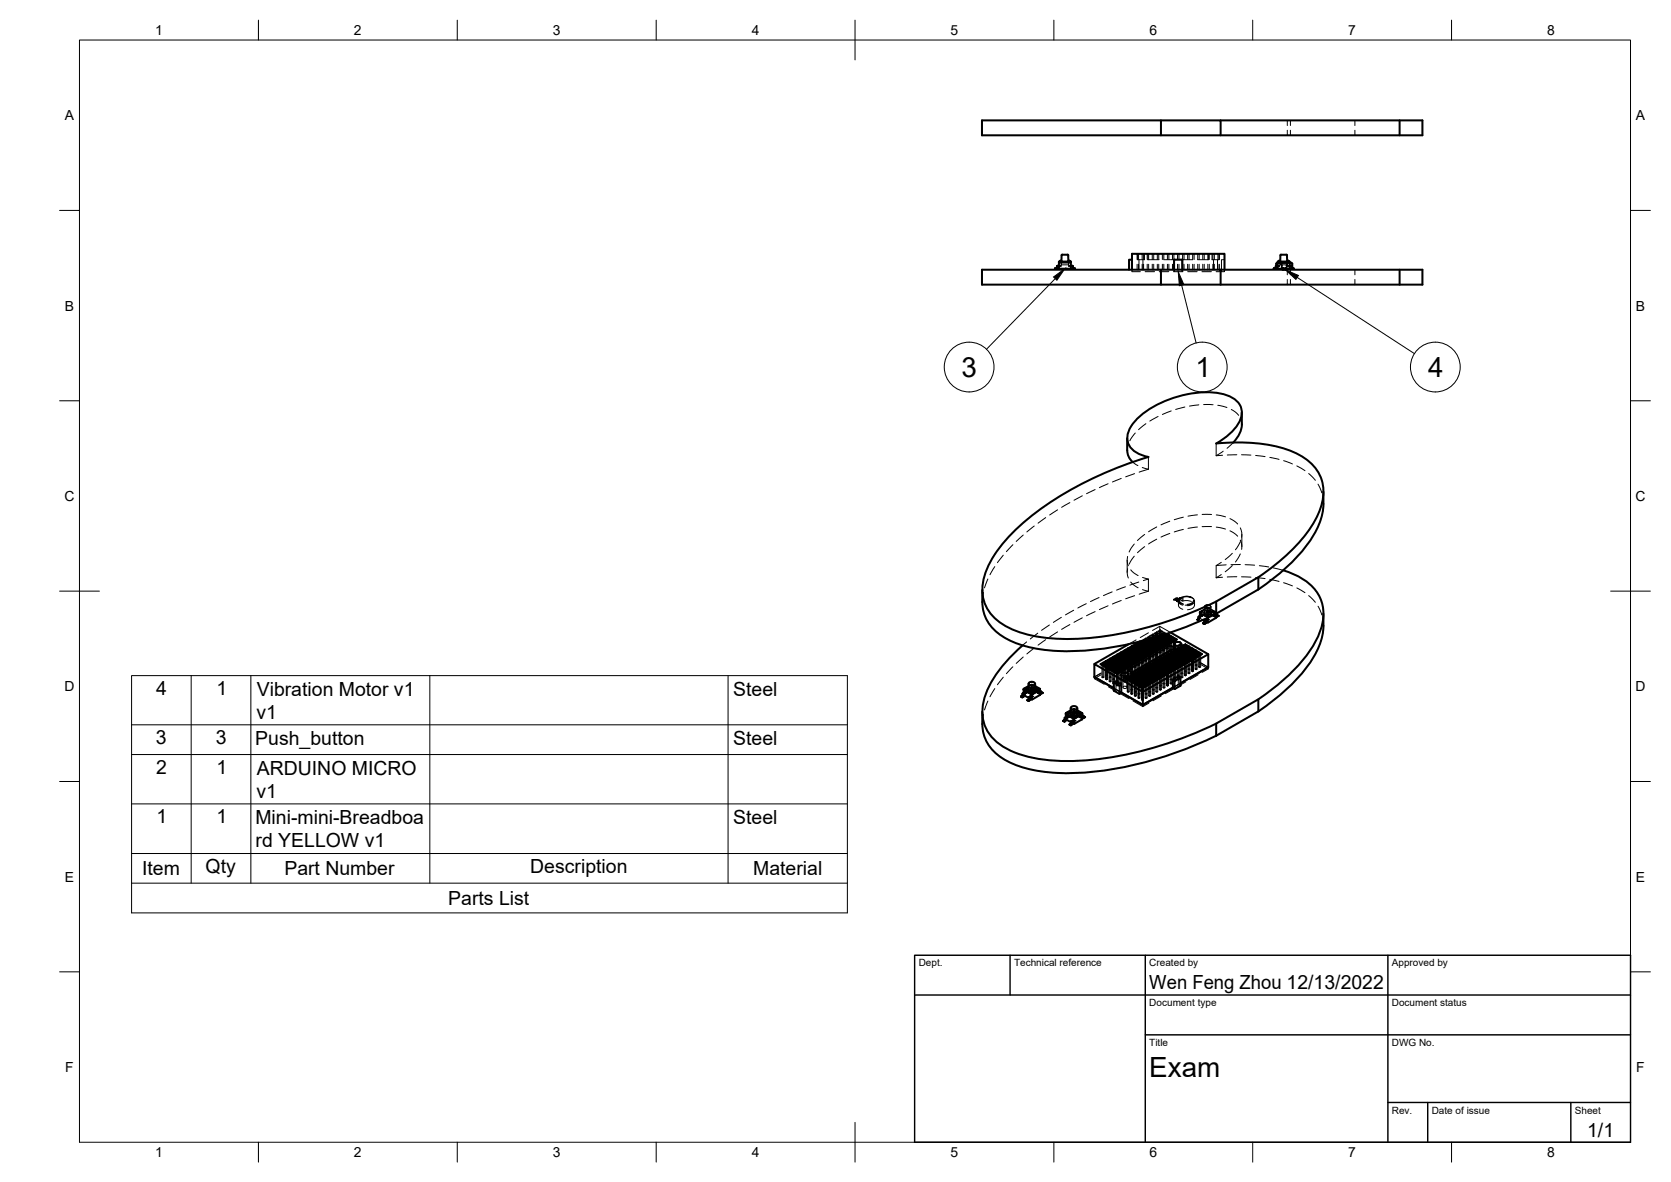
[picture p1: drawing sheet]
<svg xmlns="http://www.w3.org/2000/svg" width="420mm" height="297mm" viewBox="0 0 420 297" stroke-linecap="round" stroke-linejoin="round" font-family="sans-serif">
<defs><g id="words">
<g font-size="7">
<text x="241.7" y="94.7">3</text>
<text x="300.6" y="94.8">1</text>
<text x="359.1" y="94.7">4</text>
<text x="289" y="270.6">Exam</text>
</g>
<g font-size="4.9">
<text x="39.3" y="174.7">4</text>
<text x="54.4" y="174.7">1</text>
<text x="64.6" y="174.8">Vibration Motor v1</text>
<text x="184.4" y="174.8">Steel</text>
<text x="64.5" y="180.6">v1</text>
<text x="39.2" y="187.1">3</text>
<text x="54.2" y="187.1">3</text>
<text x="64.2" y="187.1">Push_button</text>
<text x="184.4" y="187.2">Steel</text>
<text x="39.3" y="194.5">2</text>
<text x="54.4" y="194.5">1</text>
<text x="64.6" y="194.7">ARDUINO MICRO</text>
<text x="64.5" y="200.5">v1</text>
<text x="39.4" y="206.9">1</text>
<text x="54.4" y="206.9">1</text>
<text x="64.2" y="207">Mini-mini-Breadboa</text>
<text x="184.4" y="207.1">Steel</text>
<text x="64.3" y="212.9">rd YELLOW v1</text>
<text x="35.8" y="219.9">Item</text>
<text x="51.7" y="219.5">Qty</text>
<text x="71.5" y="219.9">Part Number</text>
<text x="133.3" y="219.5">Description</text>
<text x="189.4" y="219.9">Material</text>
<text x="112.7" y="227.4">Parts List</text>
<text x="289" y="248.5">Wen Feng Zhou 12/13/2022</text>
<text x="399.1" y="285.7">1/1</text>
</g>
<g font-size="3.5">
<text x="39" y="8.8">1</text>
<text x="89" y="8.8">2</text>
<text x="139" y="8.8">3</text>
<text x="189" y="8.8">4</text>
<text x="239" y="8.8">5</text>
<text x="289" y="8.8">6</text>
<text x="339" y="8.8">7</text>
<text x="389" y="8.8">8</text>
<text x="16.3" y="30.2">A</text>
<text x="411.3" y="30.2">A</text>
<text x="16.3" y="78">B</text>
<text x="411.3" y="78">B</text>
<text x="16.2" y="125.9">C</text>
<text x="411.2" y="125.9">C</text>
<text x="16.2" y="173.7">D</text>
<text x="411.2" y="173.7">D</text>
<text x="16.3" y="221.6">E</text>
<text x="411.3" y="221.6">E</text>
<text x="16.4" y="269.4">F</text>
<text x="411.4" y="269.4">F</text>
<text x="39" y="290.8">1</text>
<text x="89" y="290.8">2</text>
<text x="139" y="290.8">3</text>
<text x="189" y="290.8">4</text>
<text x="239" y="290.8">5</text>
<text x="289" y="290.8">6</text>
<text x="339" y="290.8">7</text>
<text x="389" y="290.8">8</text>
</g>
<g font-size="2.5">
<text x="231" y="242.9">Dept.</text>
<text x="255" y="242.9">Technical reference</text>
<text x="289" y="242.9">Created by</text>
<text x="350" y="242.9">Approved by</text>
<text x="289" y="252.8">Document type</text>
<text x="350" y="252.8">Document status</text>
<text x="289" y="262.9">Title</text>
<text x="350" y="262.9">DWG No.</text>
<text x="350" y="279.9">Rev.</text>
<text x="360" y="279.9">Date of issue</text>
<text x="396" y="279.9">Sheet</text>
</g>
</g></defs>
<!-- layer: Visible -->
<g fill="none" stroke="#000" stroke-width=".51">
<path d="M291.9 30.3h-45v3.7h110.8v-3.7h-50.8M291.9 34v-3.7h15v3.7M351.9 30.3v3.7M265.3 67.5h.1M265.3 67.4v.1M265.9 66.9h.4M265.9 66.9l-.2 .6h-.4M266.3 66.8h-.5l-.1 .6h-.4M266.4 65.9h-.1v1.6h3v-1.6h-.2M266.4 65.9l-.1-.2h3l-.2 .2M266.4 65.9h2.7M266.5 65.6v.1"/>
<path d="M266.8 65.5l-.3 .1M266.8 65.5l.1 .2M266.9 64.2v1.4M268.4 64l-1.5 .1M268.4 64l.2 .1M268.6 64.2v1.4M268.6 65.7l.1-.2h.3v.2M269.3 66.8h.4l.2 .6h.3M269.3 66.9h.3M269.6 66.9l.2 .6h.4M270.2 67.4l.1 .1M270.3 67.5h.1"/>
<path d="M270.3 67.5h-.1M284.6 65.3h-.7v2.5M284.6 67.8v-4h23.3v4M291.9 67.8h-45v3.7h110.8v-3.7h-50.8M291.9 71.5v-3.7h15v3.7M295.2 67.8v-2.5h2.1v2.5M320.3 67.5h.1M320.3 67.5h.4M320.3 67.4h.3M320.3 67.4v.1M320.9 66.8h.4M320.9 66.9l-.2 .6"/>
<path d="M321 66.2h.3M321 66.2l-.4 1.2M321.3 67.5h3M321.3 66.9h-.4v.6h.4M321.3 66l-.2 .2M321.4 65.9h-.1v1.6M321.4 65.9l-.1-.2h3v.2h-.2M321.4 65.9h2.7M321.5 65.7l.1-.2h.3v.2M321.9 64.2v1.4M321.9 64.1l1.5-.1 .2 .1M322.5 67.5v.2"/>
<path d="M322.5 67.7v.1M322.6 67.5h.1M322.7 67.5v.2M323.1 67.5v.2M323.2 67.5h.1M323.3 67.5v.2M323.6 64.2v1.4M323.6 65.6v.1M323.6 65.6l.3-.1 .1 .2M324.1 65.9h.2v1.6M324.3 66.8h.4l.1 .6M324.3 66.2h.5"/>
<path d="M324.3 67.5h.6M324.3 66h.4v.2M324.3 66.9h.3M324.6 66.9l.2 .5M324.8 67.4l.1 .1M324.8 66.2l.1 1.2M324.8 67.4h.1M324.9 67.5h.3M324.9 67.4h.3M325.3 67.4v.1M325.3 67.5h.1M351.9 67.8v3.7"/>
<path d="M283.4 110.1v3.1M283.4 113.2l.4 1.6 1 1.3M312.3 103.6v3.1M312.3 106.7l-.5 1.9-.7 1.3-1 1.3M332.8 123.6a18.6 18.6 0 0 1-4.8 14.2 52.9 52.9 0 0 1-11.6 10.3M247 148.2a13.2 13.2 0 0 0 1.3 7.9 15.3 15.3 0 0 0 9.6 6.3 56.9 56.9 0 0 0 25.3-.4 98.2 98.2 0 0 0 22.6-7.8M291.1 160l.3 .2M291.5 159.9l.2 .1M291.7 159.8v.2M291.9 159.7l.1 .1M292 159.8h-.4M292.2 159.6l.1 .1"/>
<path d="M292.3 159.7l-.6 .3M292.3 159.7l-.3 .1M292.6 159.8v.3l-.2 .2M292.9 159.7l.6-.4 .6 .4-.6 .3zM292.9 159.7l.4 .1M293.3 159.8l.2 .1M293.5 159.3v.3l-.2 .2M293.5 159.9v.1M293.8 159.8l-.3-.2v.3M293.8 159.8l-.3 .1M294.1 159.7l-.3 .1M294.3 158.9l9.5 5.5"/>
<path d="M294.4 159.8v.3l-.2 .2M302.4 155.8l.5 .2M302.5 156.7l.3 .1M302.5 156.6h.1M302.5 156.6l.1 .1M302.6 156.6h-.1M302.9 156.8h-.1M303.2 156.2l.4 .2M303.2 155.6h.1M303.2 155.6l-.3 .3-.1 .5-.3 .2M303.2 155.6l.3 .2M303.5 155.9l-.3 .2-.1 .5-.2 .2"/>
<path d="M303.5 155.8h.1M303.6 155.8v.1M303.6 156.4h.2M303.6 155.9h.1M305.7 154.8l.3 .2 .3-.2M305.7 155.3l-1.9 1.1M305.8 151.2l10.6-6.1v3l-10.6 6.1zM305.9 154.5l-.2 .1M306 154.6h.1M306.1 154.9l-.1-.4-.3-.2v1M306.1 154.6l.2 .1M306.1 154.5h-.1"/>
<path d="M306.4 154.8h.1M306.4 154.7h.1M316.4 145.1a45.2 45.2 0 0 0 14.2-14.1 12.6 12.6 0 0 0 1.3-11.5 13.5 13.5 0 0 0-8.3-6.5 43 43 0 0 0-17.8-1.6 12.5 12.5 0 0 0 6.3-6.6 4.4 4.4 0 0 0-3.1-5.3 21.6 21.6 0 0 0-14.6 .7 19.7 19.7 0 0 0-10 7 4.4 4.4 0 0 0 2 6.9l2.4 .7a85.8 85.8 0 0 0-32.8 17.7 28.5 28.5 0 0 0-8.7 13.1 10.2 10.2 0 0 0 5.5 11.7 35.4 35.4 0 0 0 18.5 3.2 91.7 91.7 0 0 0 34.5-9.3M322.6 143.3a14.1 14.1 0 0 1 9.4 7.2 13.2 13.2 0 0 1-1.9 11.9 46 46 0 0 1-13.7 13.3M332.8 154.2a18.6 18.6 0 0 1-4.8 14.3 52.9 52.9 0 0 1-11.6 10.3M247 178.9a13.2 13.2 0 0 0 1.3 7.9 15.3 15.3 0 0 0 9.6 6.3 56.9 56.9 0 0 0 25.3-.4 98.2 98.2 0 0 0 22.6-7.8M256.7 175v.1M256.7 175.1l.3 .1M256.7 175h.1M257.1 175.2h-.1M257.1 162.2a30.5 30.5 0 0 0-9.5 12.9 10.3 10.3 0 0 0 5.9 13.2 37.3 37.3 0 0 0 18.7 2.8 92.7 92.7 0 0 0 33.6-9.3M257.4 173.3l2.1 1.2 2-1.1"/>
<path d="M257.4 173.2v.9M257.4 174.1h.1M257.4 174.7h.1M257.4 174.1l-.3 .2-.1 .6-.3 .1M257.4 173.2l2.1 1.1 2-1.1M257.4 174.1l.3 .2M257.4 174.7l1.3 .7M257.4 173.1v.1M257.7 174.3l-.3 .2v.6l-.4 .1M257.7 174.2l.1 .1M257.7 173.2l.2-.3 .2 .3M257.7 174.3h.1"/>
<path d="M257.7 173.1h.4M257.8 174.3h.1M258.6 173.3v-1.5l.7-.5 .5 .1 .4 .3 .1 1.6M258.6 173.1l-.1 .1M258.6 173l-.1 .2a1.1 1.1 0 0 0 1.9 0l-.1-.2M258.6 172.4l-1.2 .7M258.6 176.2h.1M259 175l-.3 .2-.1 .5-.3 .2 .3 .3M259 175h.1M259 175l.3 .2M259.3 175.1v.1M259.3 175.2l-.3 .2v.6l-.4 .2"/>
<path d="M259.3 175.2h.1M259.7 174l-.2 .1-.3-.2 .3-.1 .1 .2M260.3 172.4l1.2 .7M260.3 173.1l.1 .1M260.7 173.2l.2-.3 .2 .3M260.8 173.1h.4M261.5 174.7l-1.9 1.1-.6-.2M261.5 173.1v1.6M261.5 174.1l.3 .2 .3-.2M261.5 173.6l.3 .2 .1 .4M261.5 173.3v.1M261.7 173.9l-.2 .1"/>
<path d="M261.8 173.9h.1M261.9 173.9l.3 .2M261.9 173.9h-.1M262.1 174.1h.1M268 179.4l2.1 1.2 2-1.2M268 179.2v1M268 179.3l2.1 1.1 2-1.1M268.4 179.2l.1-.2 .3 .2M268.4 179.2h.4M269.2 179.4l.1-1.6 .6-.4 .6 .1 .3 .3 .1 1.6M269.2 179.2l-.1 .1M269.2 179.1l-.1 .2a1.1 1.1 0 0 0 1.9 0l-.1-.2"/>
<path d="M269.2 178.5l-1.2 .8M269.9 180l.3-.1 .1 .2-.4 .1zM270.9 178.5l1.2 .8M270.9 179.2l.1 .1M271.4 179.2h.4M271.4 179.2l.1-.2 .3 .2M272.1 179.2v1.6l-1.9 1.1-.6-.2M272.1 179.7l.3 .2 .1 .4M272.3 180h.1M272.3 180l-.2 .1M276.7 166.9l.6-.3 .6 .3-.6 .4zM276.7 166.9l.4 .1"/>
<path d="M277.1 167l.2-.2v.3zM277.3 166.6v.2l.3 .2M277.6 167l-.3 .3M277.6 166.4l.6-.3 .6 .3-.6 .3zM277.6 167.4l.6-.3 .6 .3-.6 .4zM277.6 167.4l.4 .1M277.6 166.4l.4 .1M277.9 166.9l-.3 .1M278 167.5l.2-.1v.2M278 166.5l.2-.2v.3zM278 167.5l.2 .1M278.2 167.1v.3l.3 .1-.3 .1"/>
<path d="M278.2 166.1v.2l.3 .2M278.2 167.6v.2M278.5 166.5l-.3 .2M278.5 166.9l.6-.3 .6 .3-.6 .4zM278.5 165.9l.6-.4 .6 .4-.6 .3zM278.5 167.9l.6-.3 .6 .3-.6 .4zM278.5 167.9l.4 .1M278.5 165.9l.4 .1M278.5 166.9l.4 .1M278.8 167.4l-.3 .1M278.8 166.4l-.3 .1M278.9 168l.2-.1v.3"/>
<path d="M278.9 167l.2-.2v.3M278.9 166l.2 .1M278.9 168l.2 .2M278.9 167l.2 .1M279.1 167.6v.3l.3 .1-.3 .2M279.1 166.6v.2l.3 .2-.3 .1M279.1 165.5v.3l-.2 .2M279.1 166.1v.1M279.1 167.1v.2M279.1 168.2v.1M279.4 166l-.3-.2v.3M279.4 166l-.3 .1"/>
<path d="M279.4 167.4l.6-.3 .6 .3-.6 .4zM279.4 166.4l.6-.3 .6 .3-.6 .3zM279.4 165.4l.6-.4 .6 .4-.6 .3zM279.4 168.5l.6-.4 .6 .4-.6 .3zM279.4 168.5h.4M279.4 165.4h.4M279.4 166.4l.4 .1M279.4 167.4l.4 .1M279.7 167.9l-.3 .1M279.7 165.9l-.3 .1M279.7 166.9l-.3 .1M279.8 168.5l.2-.1v.3"/>
<path d="M279.8 167.5l.2-.1v.2M279.8 167.5l.2 .1M279.8 166.5l.2 .1M279.8 165.4l.2 .2M279.8 168.5l.2 .2M280 172.9l-4.8-2.8v-3.2l12.2 7v3.3l-5.5-3.2M280 168.1v.3l.3 .1-.3 .2M280 167.1v.3l.3 .1-.3 .1M280 165v.3l-.2 .1M280 165.6v.1M280 166.1v.2l-.2 .2M280 166.6v.1"/>
<path d="M280 167.6v.2M280 168.7v.1M280 171.5v2M280.1 173.5l1.3 .8 .5-.3M280.1 171.5l1.4 .8 .4-.3M280.1 171.5l.5-.3 1.3 .8v2M280.3 166.5l-.3-.2v.3M280.3 165.4l-.3-.1v.3M280.3 166.5l-.3 .1M280.3 165.4l-.3 .2M280.3 167.9l.6-.3 .6 .3-.6 .4zM280.3 166.9l.6-.3 .6 .3-.6 .4z"/>
<path d="M280.3 165.9l.6-.4 .6 .4-.6 .3zM280.3 164.9l.6-.4 .6 .4-.6 .3zM280.3 169l.6-.4 .6 .4-.6 .3zM280.3 169l.4 .1M280.3 164.9h.4M280.3 165.9l.4 .1M280.3 166.9l.4 .1M280.3 167.9l.4 .1M280.6 168.5h-.3M280.6 166.4l-.3 .1M280.6 165.4h-.3M280.6 167.4l-.3 .1"/>
<path d="M280.7 169.1l.2-.2v.3M280.7 168l.2-.1v.3M280.7 166l.2 .1M280.7 167l.2 .1M280.7 164.9l.2 .2M280.7 169.1h.1M280.7 168l.2 .2M280.8 169.1l.1 .1M280.9 167.6v.3l.3 .1-.3 .2M280.9 165.5v.3l-.2 .2M280.9 166.6v.2l-.2 .2M280.9 164.5v.3l-.2 .1"/>
<path d="M280.9 168.6v.3l.3 .2M280.9 165.1v.1M280.9 166.1v.1M280.9 167.1v.2M280.9 168.2v.1M280.9 169.2v.1M281.1 169.1l-.2 .1M281.2 166l-.3-.2v.3M281.2 167l-.3-.2v.3M281.2 164.9l-.3-.1v.3M281.2 166l-.3 .1M281.2 167l-.3 .1"/>
<path d="M281.2 164.9l-.3 .2M281.2 169.1h-.1M281.2 167.4l.6-.3 .6 .3-.6 .4zM281.2 166.4l.6-.3 .6 .3-.6 .3zM281.2 165.4l.6-.4 .6 .4-.6 .3zM281.2 164.3l.6-.3 .6 .3-.6 .4zM281.2 168.5l.6-.4 .6 .4-.6 .3zM281.2 168.5h.4M281.2 164.3l.4 .1M281.2 165.4h.4M281.2 166.4l.4 .1M281.2 167.4l.4 .1"/>
<path d="M281.5 169l-.3 .1M281.5 164.9h-.3M281.5 165.9l-.3 .1M281.5 166.9l-.3 .1M281.5 167.9l-.3 .1M281.6 168.5l.2-.1v.3M281.6 164.4l.2 .2M281.6 167.5l.2 .1M281.6 168.5l.2 .2M281.6 165.4l.2 .2M281.6 166.5l.2 .1M281.8 168.1v.3l.3 .1-.3 .2"/>
<path d="M281.8 165v.3l-.2 .1M281.8 166.1v.2l-.2 .2M281.8 167.1v.3l-.2 .1M281.8 164v.3l-.2 .1M281.8 164.6v.1M281.8 165.6v.1M281.8 166.6v.1M281.8 167.6v.2M281.8 168.7v.1M282 169.3l.5-.3h.7l.5 .5a1.02 1.02 0 0 1-1.7 0zM282.1 165.4l-.3-.1v.3M282.1 166.5l-.3-.2v.3"/>
<path d="M282.1 167.5l-.3-.1v.2M282.1 164.4l-.3-.1v.3M282.1 165.4l-.3 .2M282.1 166.5l-.3 .1M282.1 167.5l-.3 .1M282.1 164.4l-.3 .2M282.1 166.9l.6-.3 .6 .3-.6 .4zM282.1 165.9l.6-.4 .6 .4-.6 .3zM282.1 164.9l.6-.4 .6 .4-.6 .3zM282.1 163.8l.6-.3 .6 .3-.6 .4zM282.1 167.9l.6-.3 .6 .3-.6 .4zM282.1 167.9l.4 .1"/>
<path d="M282.1 163.8l.4 .1M282.1 164.9h.4M282.1 165.9l.4 .1M282.1 166.9l.4 .1M282.4 168.5h-.3M282.4 164.3l-.3 .1M282.4 165.4h-.3M282.4 166.4l-.3 .1M282.4 167.4l-.3 .1M282.5 163.9l.2 .1M282.5 164.9l.2 .2M282.5 168l.2 .2"/>
<path d="M282.5 166l.2 .1M282.5 167l.2 .1M282.7 164.5v.3l-.2 .1M282.7 165.5v.3l-.2 .2M282.7 166.6v.2l-.2 .2M282.7 167.6v.3l-.2 .1M282.7 163.5v.3l-.2 .1M282.7 164v.2M282.7 165.1v.1M282.7 166.1v.1M282.7 167.1v.2M282.7 168.2v.1"/>
<path d="M283 164.9l-.3-.1v.3M283 166l-.3-.2v.3M283 167l-.3-.2v.3M283 168l-.3-.1v.3M283 163.9l-.3-.1v.2M283 164.9l-.3 .2M283 166l-.3 .1M283 167l-.3 .1M283 168l-.3 .2M283 163.9l-.3 .1M283 166.4l.6-.3 .6 .3-.6 .3zM283 165.4l.6-.4 .6 .4-.6 .3z"/>
<path d="M283 164.3l.6-.3 .6 .3-.6 .4zM283 163.3l.6-.4 .6 .4-.6 .3zM283 167.4l.6-.3 .6 .3-.6 .4zM283 167.4l.4 .1M283 163.3l.4 .1M283 164.3l.4 .1M283 165.4h.4M283 166.4l.4 .1M283.1 170.6l.6-.4v.3l-.3 .2zM283.1 170.6l.6 .3M283.3 167.9l-.3 .1M283.3 163.8l-.3 .1"/>
<path d="M283.3 164.9h-.3M283.3 165.9l-.3 .1M283.3 166.9l-.3 .1M283.4 164.4l.2 .2M283.4 163.4l.2 .1M283.4 165.4l.2 .2M283.4 166.5l.2 .1M283.4 167.5l.2 .1M283.4 170.7l.3 .1v-.3l.2 .2M283.6 164v.3l-.2 .1M283.6 165v.3l-.2 .1M283.6 166.1v.2l-.2 .2"/>
<path d="M283.6 167.1v.3l-.2 .1M283.6 162.9v.3l-.2 .2M283.6 163.5v.1M283.6 164.6v.1M283.6 165.6v.1M283.6 166.6v.1M283.6 167.6v.2M283.7 170.8l.6-.2-.6 .3zM283.7 170.2l.6 .4M283.8 161.9l-8.6 5M283.9 164.4l-.3-.1v.3M283.9 165.4l-.3-.1v.3"/>
<path d="M283.9 166.5l-.3-.2v.3M283.9 167.5l-.3-.1v.2M283.9 163.4l-.3-.2v.3M283.9 164.4l-.3 .2M283.9 165.4l-.3 .2M283.9 166.5l-.3 .1M283.9 167.5l-.3 .1M283.9 163.4l-.3 .1M283.9 165.9l.6-.4 .6 .4-.6 .3zM283.9 164.9l.6-.4 .6 .4-.6 .3zM283.9 163.8l.6-.3 .6 .3-.6 .4zM283.9 162.8l.6-.4 .6 .4-.6 .3z"/>
<path d="M283.9 166.9l.6-.3 .6 .3-.6 .4zM283.9 166.9l.4 .1M283.9 162.8l.4 .1M283.9 163.8l.4 .1M283.9 164.9h.4M283.9 165.9l.4 .1M284 170.1l.6-.4v.3zM284 171.1l.6-.4v.3zM284 170.1l.6 .3M284 171.1l.6 .3M284.2 167.4l-.3 .1M284.2 163.3l-.3 .1"/>
<path d="M284.2 164.3l-.3 .1M284.2 165.4h-.3M284.2 166.4l-.3 .1M284.3 164.9l.2 .2M284.3 166l.2 .1M284.3 167l.2 .1M284.3 163.9l.2 .1M284.3 162.9l.2 .1M284.3 170.1l.3 .2v-.3l.2 .1M284.3 171.2l.3 .1v-.3l.2 .2M284.5 163.5v.3l-.2 .1M284.5 164.5v.3l-.2 .1"/>
<path d="M284.5 165.5v.3l-.2 .2M284.5 166.6v.2l-.2 .2M284.5 162.4v.3l-.2 .2M284.5 163v.1M284.5 164v.2M284.5 165.1v.1M284.5 166.1v.1M284.5 167.1v.2M284.5 169h.3M284.6 170.3l.6-.2-.6 .3zM284.6 171.3l.6-.2-.6 .3zM284.6 169.7l.6 .4"/>
<path d="M284.6 170.7l.6 .4M284.8 163.9l-.3-.1v.2M284.8 164.9l-.3-.1v.3M284.8 166l-.3-.2v.3M284.8 167l-.3-.2v.3M284.8 162.9l-.3-.2v.3M284.8 163.9l-.3 .1M284.8 164.9l-.3 .2M284.8 166l-.3 .1M284.8 167l-.3 .1M284.8 162.9l-.3 .1M284.8 165.4l.6-.4 .6 .4-.6 .3z"/>
<path d="M284.8 164.3l.6-.3 .6 .3-.6 .4zM284.8 163.3l.6-.4 .6 .4-.6 .3zM284.8 162.3l.6-.4 .6 .4-.6 .3zM284.8 166.4l.6-.3 .6 .3-.6 .3zM284.8 166.4l.4 .1M284.8 162.3h.4M284.8 163.3l.4 .1M284.8 164.3l.4 .1M284.8 165.4h.4M284.9 169.5l.6-.3v.3l-.3 .1zM284.9 170.6l.6-.4v.3l-.3 .2zM284.9 171.6l.6-.3v.2z"/>
<path d="M284.9 169.5l.6 .4M284.9 170.6l.6 .3M284.9 171.6l.6 .3M285.1 163.8l-.3 .1M285.1 166.9l-.3 .1M285.1 162.8l-.3 .1M285.1 164.9h-.3M285.1 165.9l-.3 .1M285.2 163.4l.2 .1M285.2 164.4l.2 .2M285.2 165.4l.2 .2M285.2 166.5l.2 .1"/>
<path d="M285.2 162.3l.2 .2M285.2 169.6l.3 .1v-.2l.2 .1M285.2 170.7l.3 .1v-.3l.2 .2M285.2 171.7l.3 .1v-.3l.2 .2M285.4 162.9v.3l-.2 .2M285.4 164v.3l-.2 .1M285.4 165v.3l-.2 .1M285.4 166.1v.2l-.2 .2M285.4 161.9v.3l-.2 .1M285.4 162.5v.1M285.4 163.5v.1M285.4 164.6v.1"/>
<path d="M285.4 165.6v.1M285.4 166.6v.1M285.5 169.7l.6-.2-.6 .4zM285.5 170.8l.6-.2-.6 .3zM285.5 171.8l.6-.2-.6 .3zM285.5 169.2l.6 .3M285.5 170.2l.6 .4M285.5 171.3l.6 .3M285.7 163.4l-.3-.2v.3M285.7 164.4l-.3-.1v.3M285.7 165.4l-.3-.1v.3M285.7 166.5l-.3-.2v.3"/>
<path d="M285.7 162.3l-.3-.1v.3M285.7 163.4l-.3 .1M285.7 164.4l-.3 .2M285.7 165.4l-.3 .2M285.7 166.5l-.3 .1M285.7 162.3l-.3 .2M285.7 164.9l.6-.4 .6 .4-.6 .3zM285.7 163.8l.6-.3 .6 .3-.6 .4zM285.7 162.8l.6-.4 .6 .4-.6 .3zM285.7 161.7l.6-.3 .6 .3-.6 .4zM285.7 165.9l.6-.4 .6 .4-.6 .3zM285.7 165.9l.4 .1"/>
<path d="M285.7 161.7l.4 .1M285.7 162.8l.4 .1M285.7 163.8l.4 .1M285.7 164.9h.4M285.8 169l.6-.3v.3zM285.8 170.1l.6-.4v.3zM285.8 171.1l.6-.4v.3zM285.8 172.1l.6-.3v.2l-.3 .2zM285.8 169l.6 .4M285.8 170.1l.6 .3M285.8 171.1l.6 .3M285.8 172.1l.6 .4"/>
<path d="M286 166.4l-.3 .1M286 162.3h-.3M286 163.3l-.3 .1M286 164.3l-.3 .1M286 165.4h-.3M286.1 163.9l.2 .1M286.1 166l.2 .1M286.1 162.9l.2 .1M286.1 164.9l.2 .2M286.1 161.8l.2 .2M286.1 169.1l.3 .1v-.2l.2 .1M286.1 170.1l.3 .2v-.3l.2 .1"/>
<path d="M286.1 171.2l.3 .1v-.3l.2 .2M286.1 172.2l.3 .1v-.3l.2 .2M286.3 162.4v.3l-.2 .2M286.3 163.5v.3l-.2 .1M286.3 164.5v.3l-.2 .1M286.3 165.5v.3l-.2 .2M286.3 161.4v.3l-.2 .1M286.3 162v.1M286.3 163v.1M286.3 164v.2M286.3 165.1v.1M286.3 166.1v.1"/>
<path d="M286.4 169.2l.6-.2-.6 .4zM286.4 170.3l.6-.2-.6 .3zM286.4 171.3l.6-.2-.6 .3zM286.4 172.3l.6-.2-.6 .4zM286.4 168.7l.6 .3M286.4 169.7l.6 .4M286.4 170.7l.6 .4M286.4 171.8l.6 .3M286.6 162.9l-.3-.2v.3M286.6 163.9l-.3-.1v.2M286.6 164.9l-.3-.1v.3M286.6 166l-.3-.2v.3"/>
<path d="M286.6 161.8l-.3-.1v.3M286.6 162.9l-.3 .1M286.6 163.9l-.3 .1M286.6 164.9l-.3 .2M286.6 166l-.3 .1M286.6 161.8l-.3 .2M286.6 164.3l.6-.3 .6 .3-.6 .4zM286.6 163.3l.6-.4 .6 .4-.6 .3zM286.6 162.3l.6-.4 .6 .4-.6 .3zM286.6 161.2l.6 .4 .6-.4M286.6 165.4l.6-.4 .6 .4-.6 .3zM286.6 165.4h.4"/>
<path d="M286.6 161.2l.4 .1M286.6 162.3h.4M286.6 163.3l.4 .1M286.6 164.3l.4 .1M286.6 161.2h.1M286.7 168.5l.6-.3v.2l-.3 .2zM286.7 169.5l.6-.3v.3l-.3 .1zM286.7 170.6l.6-.4v.3l-.3 .2zM286.7 171.6l.6-.3v.2zM286.7 172.6l.6 .4zM286.7 172.6l.6-.3v.3l-.3 .1M286.7 168.5l.6 .4"/>
<path d="M286.7 169.5l.6 .4M286.7 170.6l.6 .3M286.7 171.6l.6 .3M286.9 165.9l-.3 .1M286.9 161.7l-.3 .1M286.9 162.8l-.3 .1M286.9 163.8l-.3 .1M286.9 164.9h-.3M287 162.3l.2 .2M287 163.4l.2 .1M287 164.4l.2 .2M287 165.4l.2 .2"/>
<path d="M287 161.3l.2 .1M287 168.6l.3 .1v-.3l.2 .2M287 169.6l.3 .1v-.2l.2 .1M287 170.7l.3 .1v-.3l.2 .2M287 171.7l.3 .1v-.3l.2 .2M287.2 161.9v.3l-.2 .1M287.2 162.9v.3l-.2 .2M287.2 164v.3l-.2 .1M287.2 165v.3l-.2 .1M287.2 161.1l-.2 .2M287.2 161.4v.2M287.2 162.5v.1"/>
<path d="M287.2 163.5v.1M287.2 164.6v.1M287.2 165.6v.1M287.3 168.7l.6-.2-.6 .4zM287.3 169.7l.6-.2-.6 .4zM287.3 170.8l.6-.2-.6 .3zM287.3 171.8l.6-.2-.6 .3zM287.3 168.2l.6 .3M287.3 169.2l.6 .3M287.3 170.2l.6 .4M287.3 171.3l.6 .3M287.3 172.3l.6 .3"/>
<path d="M287.4 161l.4 .2M287.5 162.3l-.3-.1v.3M287.5 163.4l-.3-.2v.3M287.5 164.4l-.3-.1v.3M287.5 165.4l-.3-.1v.3M287.5 161.3l-.3-.2v.3M287.5 162.3l-.3 .2M287.5 163.4l-.3 .1M287.5 164.4l-.3 .2M287.5 165.4l-.3 .2M287.5 161.3l-.3 .1M287.5 163.8l.6-.3 .6 .3-.6 .4z"/>
<path d="M287.5 162.8l.6-.4 .6 .4-.6 .3zM287.5 161.7l.6-.3 .6 .3-.6 .4zM287.5 164.9l.6-.4 .6 .4-.6 .3zM287.5 164.9h.4M287.5 161.7l.4 .1M287.5 162.8l.4 .1M287.5 163.8l.4 .1M287.5 172.7l-.2-.1v.3l.6-.3-.6 .4M287.6 168l.6-.4v.3zM287.6 169l.6-.3v.3zM287.6 170.1l.6-.4v.3l-.3 .1zM287.6 171.1l.6-.4v.3l-.3 .2z"/>
<path d="M287.6 172.1l.6 .4zM287.6 172.1l.6-.3v.2l-.3 .2M287.6 168l.6 .3M287.6 169l.6 .4M287.6 170.1l.6 .3M287.6 171.1l.6 .3M287.8 165.4h-.3M287.8 161.2l-.3 .1M287.8 162.3h-.3M287.8 163.3l-.3 .1M287.8 164.3l-.3 .1M287.8 160.9l.3 .2"/>
<path d="M287.9 164.9l.2 .2M287.9 161.8l.2 .2M287.9 162.9l.2 .1M287.9 163.9l.2 .1M287.9 168l.3 .2v-.3l.2 .1M287.9 169.1l.3 .1v-.2l.2 .1M287.9 170.1l.3 .2v-.3l.2 .1M287.9 171.2l.3 .1v-.3l.2 .2M288.1 160.8v.3M288.1 161.4v.3l-.2 .1M288.1 162v.1M288.1 162.4v.3l-.2 .2"/>
<path d="M288.1 163v.1M288.1 163.5v.3l-.2 .1M288.1 164v.2M288.1 164.5v.3l-.2 .1M288.1 165.1v.1M288.2 168.2l.6-.2-.6 .3zM288.2 169.2l.6-.2-.6 .4zM288.2 170.3l.6-.2-.6 .3zM288.2 171.3l.6-.2-.6 .3zM288.2 167.6l.6 .4M288.2 168.7l.6 .3M288.2 169.7l.6 .4"/>
<path d="M288.2 170.7l.6 .4M288.2 171.8l.6 .3M288.3 160.8h.1M288.4 161.8l-.3-.1v.3M288.4 162.9l-.3-.2v.3M288.4 163.9l-.3-.1v.2M288.4 164.9l-.3-.1v.3M288.4 161.8l-.3 .2M288.4 162.9l-.3 .1M288.4 163.9l-.3 .1M288.4 164.9l-.3 .2M288.4 160.8l-.4 .1"/>
<path d="M288.4 172.2l-.2-.2v.3l.6-.2-.6 .4M288.4 163.3l.6-.4 .6 .4-.6 .3zM288.4 162.3l.6-.4 .6 .4-.6 .3zM288.4 161.2l.6-.3 .6 .3-.6 .4zM288.4 164.3l.6-.3 .6 .3-.6 .4zM288.4 164.3l.4 .1M288.4 161.2l.4 .1M288.4 162.3h.4M288.4 163.3l.4 .1M288.5 167.5l.6-.4v.3l-.3 .1zM288.5 168.5l.6-.3v.2l-.3 .2zM288.5 169.5l.6-.3v.3l-.3 .1z"/>
<path d="M288.5 170.6l.6-.4v.3l-.3 .2zM288.5 171.6l.6 .3zM288.5 171.6l.6-.3v.2l-.3 .2M288.5 167.5l.6 .3M288.5 168.5l.6 .4M288.5 169.5l.6 .4M288.5 170.6l.6 .3M288.7 160.7h.1M288.7 160.7l-.6 .4M288.7 164.9h-.3M288.7 160.7l-.3 .1M288.7 161.7l-.3 .1"/>
<path d="M288.7 162.8l-.3 .1M288.7 163.8l-.3 .1M288.8 161.3l.2 .1M288.8 162.3l.2 .2M288.8 163.4l.2 .1M288.8 164.4l.2 .2M288.8 167.5l.3 .2v-.3l.2 .1M288.8 168.6l.3 .1v-.3l.2 .2M288.8 169.6l.3 .1v-.2l.2 .1M288.8 170.7l.3 .1v-.3l.2 .2M289 160.9v.2l-.2 .2M289 161.9v.3l-.2 .1"/>
<path d="M289 162.9v.3l-.2 .2M289 164v.3l-.2 .1M289 161.4v.2M289 162.5v.1M289 163.5v.1M289 164.6v.1M289.1 167.7l.6-.2-.6 .3zM289.1 168.7l.6-.2-.6 .4zM289.1 169.7l.6-.2-.6 .4zM289.1 170.8l.6-.2-.6 .3zM289.1 167.1l.6 .4M289.1 168.2l.6 .3"/>
<path d="M289.1 169.2l.6 .3M289.1 170.2l.6 .4M289.1 171.3l.6 .3M289.3 161.3l-.3-.2v.3M289.3 162.3l-.3-.1v.3M289.3 163.4l-.3-.2v.3M289.3 164.4l-.3-.1v.3M289.3 161.3l-.3 .1M289.3 162.3l-.3 .2M289.3 163.4l-.3 .1M289.3 164.4l-.3 .2M289.3 162.8l.6-.4 .6 .4-.6 .3z"/>
<path d="M289.3 161.7l.6-.3 .6 .3-.6 .4zM289.3 160.7l.6-.3 .6 .3-.6 .4zM289.3 163.8l.6-.3 .6 .3-.6 .4zM289.3 163.8l.4 .1M289.3 160.7l.4 .1M289.3 161.7l.4 .1M289.3 162.8l.4 .1M289.3 171.7l-.2-.2v.3l.6-.2-.6 .3M289.4 166.9l.6-.3v.3l-.3 .1zM289.4 168l.6-.4v.3zM289.4 169l.6-.3v.3zM289.4 170.1l.6-.4v.3l-.3 .1z"/>
<path d="M289.4 171.1l.6 .3zM289.4 171.1l.6-.4v.3l-.3 .2M289.4 166.9l.6 .4M289.4 168l.6 .3M289.4 169l.6 .4M289.4 170.1l.6 .3M289.6 164.3l-.3 .1M289.6 163.3l-.3 .1M289.6 161.2l-.3 .1M289.6 162.3h-.3M289.7 163.9l.2 .1M289.7 160.8l.2 .1"/>
<path d="M289.7 161.8l.2 .2M289.7 162.9l.2 .1M289.7 167l.3 .2v-.3l.2 .1M289.7 168l.3 .2v-.3l.2 .1M289.7 169.1l.3 .1v-.2l.2 .1M289.7 170.1l.3 .2v-.3l.2 .1M289.9 160.4v.2l-.2 .2M289.9 161.4v.3l-.2 .1M289.9 162.4v.3l-.2 .2M289.9 163.5v.3l-.2 .1M289.9 160.9v.2M289.9 162v.1"/>
<path d="M289.9 163v.1M289.9 164v.2M290 167.2l.6-.3-.6 .4zM290 168.2l.6-.2-.6 .3zM290 169.2l.6-.2-.6 .4zM290 170.3l.6-.2-.6 .3zM290 166.6l.6 .3M290 167.6l.6 .4M290 168.7l.6 .3M290 169.7l.6 .4M290 170.7l.6 .4M290.2 160.8l-.3-.2v.3"/>
<path d="M290.2 161.8l-.3-.1v.3M290.2 162.9l-.3-.2v.3M290.2 163.9l-.3-.1v.2M290.2 160.8l-.3 .1M290.2 161.8l-.3 .2M290.2 162.9l-.3 .1M290.2 163.9l-.3 .1M290.2 171.2l-.2-.2v.3l.6-.2-.6 .3M290.2 162.3l.6-.4 .6 .4-.6 .3zM290.2 161.2l.6-.3 .6 .3-.6 .4zM290.2 163.3l.6-.4 .6 .4-.6 .3zM290.2 163.3l.4 .1"/>
<path d="M290.2 161.2l.4 .1M290.2 162.3h.4M290.3 166.4l.6-.3v.3zM290.3 167.5l.6-.4v.3l-.3 .1zM290.3 168.5l.6-.3v.2l-.3 .2zM290.3 169.5l.6-.3v.3l-.3 .1zM290.3 170.6l.6 .3zM290.3 170.6l.6-.4v.3l-.3 .2M290.3 166.4l.6 .4M290.3 167.5l.6 .3M290.3 168.5l.6 .4M290.3 169.5l.6 .4"/>
<path d="M290.3 160.2l.5 .3M290.3 160.2l.3 .1M290.5 163.8l-.3 .1M290.5 160.7l-.3 .1M290.5 161.7l-.3 .1M290.5 162.8l-.3 .1M290.6 162.3l.2 .2M290.6 163.4l.2 .1M290.6 160.3l.2 .1M290.6 161.3l.2 .1M290.6 166.5l.3 .2v-.3l.2 .1M290.6 167.5l.3 .2v-.3l.2 .1"/>
<path d="M290.6 168.6l.3 .1v-.3l.2 .2M290.6 169.6l.3 .1v-.2l.2 .1M290.8 160.1l-.2 .2M290.8 160.9v.2l-.2 .2M290.8 161.9v.3l-.2 .1M290.8 162.9v.3l-.2 .2M290.8 160.4v.1M290.8 161.4v.2M290.8 162.5v.1M290.8 163.5v.1M290.9 166.7l.6-.3-.6 .4zM290.9 167.7l.6-.2-.6 .3z"/>
<path d="M290.9 168.7l.6-.2-.6 .4zM290.9 169.7l.6-.2-.6 .4zM290.9 166.1l.6 .3M290.9 167.1l.6 .4M290.9 168.2l.6 .3M290.9 169.2l.6 .3M290.9 170.2l.6 .4M291.1 160.3l-.3-.2v.3M291.1 161.3l-.3-.2v.3M291.1 162.3l-.3-.1v.3M291.1 163.4l-.3-.2v.3M291.1 160.3l-.3 .1"/>
<path d="M291.1 161.3l-.3 .1M291.1 162.3l-.3 .2M291.1 163.4l-.3 .1M291.1 170.7l-.2-.2v.3l.6-.2-.6 .3M291.1 161.7l.6-.3 .6 .3-.6 .4zM291.1 160.7l.6-.3 .6 .3-.6 .4zM291.1 162.8l.6-.4 .6 .4-.6 .3zM291.1 162.8l.4 .1M291.1 160.7l.4 .1M291.1 161.7l.4 .1M291.2 165.9l.6-.3v.2l-.3 .2zM291.2 166.9l.6-.3v.3l-.3 .1z"/>
<path d="M291.2 168l.6-.4v.3zM291.2 169l.6-.3v.3zM291.2 170.1l.6 .3zM291.2 170.1l.6-.4v.3l-.3 .1M291.2 165.9l.6 .4M291.2 166.9l.6 .4M291.2 168l.6 .3M291.2 169l.6 .4M291.4 160.2l-.6 .3M291.4 163.3l-.3 .1M291.4 160.2l-.3 .1M291.4 161.2l-.3 .1"/>
<path d="M291.4 162.3h-.3M291.5 160.8l.2 .1M291.5 161.8l.2 .2M291.5 162.9l.2 .1M291.5 166l.3 .1v-.3l.2 .2M291.5 167l.3 .2v-.3l.2 .1M291.5 168l.3 .2v-.3l.2 .1M291.5 169.1l.3 .1v-.2l.2 .1M291.7 160.4v.2l-.2 .2M291.7 160.9v.2M291.7 161.4v.3l-.2 .1M291.7 162v.1"/>
<path d="M291.7 162.4v.3l-.2 .2M291.7 163v.1M291.8 166.1l.6-.2-.6 .4zM291.8 167.2l.6-.3-.6 .4zM291.8 168.2l.6-.2-.6 .3zM291.8 169.2l.6-.2-.6 .4zM291.8 165.6l.6 .3M291.8 166.6l.6 .3M291.8 167.6l.6 .4M291.8 168.7l.6 .3M291.8 169.7l.6 .4M292 160.8l-.3-.2v.3"/>
<path d="M292 161.8l-.3-.1v.3M292 162.9l-.3-.2v.3M292 160.8l-.3 .1M292 161.8l-.3 .2M292 162.9l-.3 .1M292 170.1l-.2-.1v.3l.6-.2-.6 .3M292 161.2l.6-.3 .6 .3-.6 .4zM292 160.2l.6-.4 .6 .4-.6 .3zM292 162.3l.6-.4 .6 .4-.6 .3zM292 162.3h.4M292 160.2l.4 .1M292 161.2l.4 .1"/>
<path d="M292.1 165.4l.6-.4v.3zM292.1 166.4l.6-.3v.3zM292.1 167.5l.6-.4v.3l-.3 .1zM292.1 168.5l.6-.3v.2l-.3 .2zM292.1 169.5l.6 .2v.2zM292.1 169.5l.6-.3v.3l-.3 .1M292.1 165.4l.6 .3M292.1 166.4l.6 .4M292.1 167.5l.6 .3M292.1 168.5l.6 .4M292.3 162.8l-.3 .1M292.3 160.7l-.3 .1"/>
<path d="M292.3 161.7l-.3 .1M292.4 160.3l.2 .1M292.4 161.3l.2 .1M292.4 162.3l.2 .2M292.4 165.5l.3 .1v-.3l.2 .2M292.4 166.5l.3 .2v-.3l.2 .1M292.4 167.5l.3 .2v-.3l.2 .1M292.4 168.6l.3 .1v-.3l.2 .2M292.6 160.9v.2l-.2 .2M292.6 161.9v.3l-.2 .1M292.6 160.4v.1M292.6 161.4v.2"/>
<path d="M292.6 162.5v.1M292.7 165.6l.6-.2-.6 .3zM292.7 166.7l.6-.3-.6 .4zM292.7 167.7l.6-.2-.6 .3zM292.7 168.7l.6-.2-.6 .4zM292.7 165l.6 .4M292.7 166.1l.6 .3M292.7 167.1l.6 .4M292.7 168.2l.6 .3M292.7 169.2l.6 .3M292.9 160.3l-.3-.2v.3M292.9 161.3l-.3-.2v.3"/>
<path d="M292.9 162.3l-.3-.1v.3M292.9 160.3l-.3 .1M292.9 161.3l-.3 .1M292.9 162.3l-.3 .2M292.9 169.6l-.2-.1v.2l.6-.2-.6 .4M292.9 160.7l.6-.3 .6 .3-.6 .4zM292.9 161.7l.6-.3 .6 .3-.6 .4zM292.9 161.7l.4 .1M292.9 160.7l.4 .1M293 164.9l.6-.4v.3l-.3 .2zM293 165.9l.6-.3v.2l-.3 .2zM293 166.9l.6-.3v.3l-.3 .1z"/>
<path d="M293 168l.6-.4v.3zM293 169l.6 .4zM293 169l.6-.3v.3l-.3 .1M293 164.9l.6 .3M293 165.9l.6 .4M293 166.9l.6 .4M293 168l.6 .3M293.2 162.3h-.3M293.2 160.2l-.3 .1M293.2 161.2l-.3 .1M293.3 160.8l.2 .1M293.3 161.8l.2 .2"/>
<path d="M293.3 165l.3 .1v-.3l.2 .2M293.3 166l.3 .1v-.3l.2 .2M293.3 167l.3 .2v-.3l.2 .1M293.3 168l.3 .2v-.3l.2 .1M293.5 160.4v.2l-.2 .2M293.5 161.4v.3l-.2 .1M293.5 160.9v.2M293.5 162v.1M293.6 165.1l.6-.2-.6 .3zM293.6 166.1l.6-.2-.6 .4zM293.6 167.2l.6-.3-.6 .4zM293.6 168.2l.6-.2-.6 .3z"/>
<path d="M293.6 164.5l.6 .4M293.6 165.6l.6 .3M293.6 166.6l.6 .3M293.6 167.6l.6 .4M293.6 168.7l.6 .3M293.8 160.8l-.3-.2v.3M293.8 161.8l-.3-.1v.3M293.8 160.8l-.3 .1M293.8 161.8l-.3 .2M293.8 160.2l.6-.4 .6 .4-.6 .3zM293.8 161.2l.6-.3 .6 .3-.6 .4zM293.8 161.2l.4 .1"/>
<path d="M293.8 160.2l.4 .1M293.8 169.1l-.2-.1v.2l.6-.2-.6 .4M293.9 164.4l.6-.4v.3zM293.9 165.4l.6-.4v.3zM293.9 166.4l.6-.3v.3zM293.9 167.5l.6-.4v.3l-.3 .1zM293.9 168.5l.6 .4zM293.9 168.5l.6-.3v.2l-.3 .2M293.9 164.4l.6 .3M293.9 165.4l.6 .3M293.9 166.4l.6 .4M293.9 167.5l.6 .3"/>
<path d="M294.1 161.7l-.3 .1M294.1 160.7l-.3 .1M294.2 162.3l-10.7 6.1 1 .6 9.7-5.5M294.2 161.3l.2 .1M294.2 160.3l.2 .1M294.2 162.3l1.1 .5M294.2 164.4l.3 .2v-.3l.2 .1M294.2 165.5l.3 .1v-.3l.2 .2M294.2 166.5l.3 .2v-.3l.2 .1M294.2 167.5l.3 .2v-.3l.2 .1M294.4 160.9v.2l-.2 .2M294.4 160.4v.1"/>
<path d="M294.4 161.4v.2M294.4 163.5h-.2M294.5 164.6l.6-.2-.6 .3zM294.5 165.6l.6-.2-.6 .3zM294.5 166.7l.6-.3-.6 .4zM294.5 167.7l.6-.2-.6 .3zM294.5 164l.6 .4M294.5 165l.6 .4M294.5 166.1l.6 .3M294.5 167.1l.6 .4M294.5 168.2l.6 .3M294.7 160.3l-.3-.2v.3"/>
<path d="M294.7 161.3l-.3-.2v.3M294.7 160.3l-.3 .1M294.7 161.3l-.3 .1M294.7 168.6l-.2-.2v.3l.6-.2-.6 .4M294.7 160.7l.6-.3 .6 .3-.6 .4zM294.7 160.7l.4 .1M294.8 163.8l.6-.3v.3l-.3 .1zM294.8 164.9l.6-.4v.3l-.3 .2zM294.8 165.9l.6-.3v.2l-.3 .2zM294.8 166.9l.6-.3v.3l-.3 .1zM294.8 168l.6 .3zM294.8 168l.6-.4v.3l-.3 .1"/>
<path d="M294.8 163.8l.6 .4M294.8 164.9l.6 .3M294.8 165.9l.6 .4M294.8 166.9l.6 .4M294.9 172.8l-7.5 4.4-5.5-3.2M295 161.2l-.3 .1M295 160.2l-.3 .1M295.1 160.8l.2 .1M295.1 163.9l.3 .2v-.3l.2 .1M295.1 165l.3 .1v-.3l.2 .2M295.1 166l.3 .1v-.3l.2 .2M295.1 167l.3 .2v-.3l.2 .1"/>
<path d="M295.3 160.4v.2l-.2 .2M295.3 160.9v.2M295.3 161.6l.5-.2h.7l.5 .4a1.02 1.02 0 0 1-1.7 0zM295.3 162.8v.1l-10.5 6.1M295.4 164.1l.6-.3-.6 .4zM295.4 165.1l.6-.2-.6 .3zM295.4 166.1l.6-.2-.6 .4zM295.4 167.2l.6-.3-.6 .4zM295.4 163.5l.6 .3M295.4 164.5l.6 .4M295.4 165.6l.6 .3M295.4 166.6l.6 .3"/>
<path d="M295.4 167.6l.6 .4M295.5 171.1l-.6-.3v2l.5 .3 1.4-.8M295.6 160.8l-.3-.2v.3M295.6 160.8l-.3 .1M295.6 168l-.2-.1v.3l.6-.2-.6 .3M295.7 163.3l.5-.3v.3zM295.7 164.4l.5-.4v.3zM295.7 165.4l.5-.4v.3zM295.7 166.4l.5-.3v.3l-.2 .1zM295.7 167.5l.5 .3zM295.7 167.5l.5-.4v.3l-.2 .1M295.7 163.3l.5 .4"/>
<path d="M295.7 164.4l.5 .3M295.7 165.4l.5 .3M295.7 166.4l.5 .4M295.9 160.7l-.3 .1M296 163.4l.2 .1v-.2l.3 .1M296 164.4l.2 .2v-.3l.3 .1M296 165.5l.2 .1v-.3l.3 .2M296 166.5l.2 .2v-.3l.3 .1M296.2 163.5l.7-.2-.7 .4zM296.2 164.6l.7-.2-.7 .3zM296.2 165.6l.7-.2-.7 .3zM296.2 166.7l.7-.3-.7 .4z"/>
<path d="M296.2 163l.7 .3M296.2 164l.7 .4M296.2 165l.7 .4M296.2 166.1l.7 .3M296.2 167.1l.7 .4M296.5 167.5l-.3-.1v.3l.7-.2-.7 .3M296.5 162.8l.7-.3v.2zM296.5 163.8l.7-.3v.3l-.3 .1zM296.5 164.9l.7-.4v.3l-.3 .2zM296.5 165.9l.7-.3v.2l-.3 .2zM296.5 166.9l.7 .4zM296.5 166.9l.7-.3v.3l-.3 .1"/>
<path d="M296.5 162.8l.7 .4M296.5 163.8l.7 .4M296.5 164.9l.7 .3M296.5 165.9l.7 .4M296.8 170.3l-.5-.3-1.4 .8M296.8 170.3l-1.4 .8M296.8 170.3v2M296.9 162.9l.3 .1v-.3l.2 .2M296.9 163.9l.3 .2v-.3l.2 .1M296.9 165l.3 .1v-.3l.2 .2M296.9 166l.3 .1v-.3l.2 .2M297.2 163l.6-.2-.6 .4z"/>
<path d="M297.2 164.1l.6-.3-.6 .4zM297.2 165.1l.6-.2-.6 .3zM297.2 166.1l.6-.2-.6 .4zM297.2 162.5l.6 .3M297.2 163.5l.6 .3M297.2 164.5l.6 .4M297.2 165.6l.6 .3M297.2 166.6l.6 .3M297.4 167l-.2-.1v.3l.6-.3-.6 .4M297.5 162.3l.5-.3v.2l-.2 .2zM297.5 163.3l.5-.3v.3zM297.5 164.4l.5-.4v.3z"/>
<path d="M297.5 165.4l.5-.4v.3zM297.5 166.4l.5 .4zM297.5 166.4l.5-.3v.3l-.2 .1M297.5 162.3l.5 .3M297.5 163.3l.5 .4M297.5 164.4l.5 .3M297.5 165.4l.5 .3M297.8 162.4l.2 .1v-.3l.3 .2M297.8 163.4l.2 .1v-.2l.3 .1M297.8 164.4l.2 .2v-.3l.3 .1M297.8 165.5l.2 .1v-.3l.3 .2M298 162.5l.7-.2-.7 .3z"/>
<path d="M298 163.5l.7-.2-.7 .4zM298 164.6l.7-.2-.7 .3zM298 165.6l.7-.2-.7 .3zM298 162l.7 .3M298 163l.7 .3M298 164l.7 .4M298 165l.7 .4M298 166.1l.7 .3M298.3 166.5l-.3-.1v.3l.7-.3-.7 .4M298.3 162.8l.7-.3v.2zM298.3 163.8l.7-.3v.3l-.3 .1zM298.3 164.9l.7-.4v.3l-.3 .2z"/>
<path d="M298.3 165.9l.7 .2v.2zM298.3 165.9l.7-.3v.2l-.3 .2M298.3 162.8l.7 .4M298.3 163.8l.7 .4M298.3 164.9l.7 .3M298.7 162.9l.3 .1v-.3l.2 .2M298.7 163.9l.3 .2v-.3l.2 .1M298.7 165l.3 .1v-.3l.2 .2M299 163l.6-.2-.6 .4zM299 164.1l.6-.3-.6 .4zM299 165.1l.6-.2-.6 .3zM299 162.5l.6 .3"/>
<path d="M299 163.5l.6 .3M299 164.5l.6 .4M299 165.6l.6 .3M299.2 166l-.2-.2v.3l.6-.2-.6 .4M299.3 163.3l.5-.3v.3zM299.3 164.4l.5-.4v.3zM299.3 165.4l.5 .3zM299.3 165.4l.5-.4v.3l-.2 .2M299.3 163.3l.5 .4M299.3 164.4l.5 .3M299.6 163.4l.2 .1v-.2l.3 .1M299.6 164.4l.2 .2v-.3l.3 .1"/>
<path d="M299.8 163.5l.7-.2-.7 .4zM299.8 164.6l.7-.2-.7 .3zM299.8 163l.7 .3M299.8 164l.7 .4M299.8 165l.7 .4M300.1 165.5l-.3-.2v.3l.7-.2-.7 .3M300.1 163.8l.7-.3v.3l-.3 .1zM300.1 164.9l.7 .3zM300.1 164.9l.7-.4v.3l-.3 .2M300.1 163.8l.7 .4M300.5 163.9l.3 .2v-.3l.2 .1M300.8 164.1l.5-.3-.5 .4z"/>
<path d="M300.8 163.5l.5 .3M300.8 164.5l.5 .4M301 165l-.2-.2v.3l.5-.2-.5 .3M301.1 164.4l.5 .3zM301.1 164.4l.5-.4v.3l-.2 .1M301.6 164l.6 .4M301.9 164.4l-.3-.1v.3l.6-.2-.6 .3M303.8 167.7l-7 4 7-4v-3.3l-16.4 9.5M267.3 181.2h.1M267.4 181.2l.2 .2M267.7 181.4h-.1M268 180.8h.1"/>
<path d="M268 180.2l-.3 .2-.1 .5-.3 .2M268 180.8l1.3 .7M268 180.2h.1M268.1 180.2l.2 .1M268.3 180.3l.1 .1M268.4 180.4l-.4 .2v.6l-.3 .2M268.4 180.4h.1M268.9 182.1h.1M268.9 182v.1M268.9 182.1l.3 .2M269.3 182.3h-.1M269.9 181.3l-.3-.2-.3 .2-.1 .6-.3 .1"/>
<path d="M269.9 181.2v.1M269.9 181.3l-.3 .3v.5l-.4 .2M269.9 181.3h.1M272.1 180.2h.1M272.4 180v.1M272.5 180l.3 .2M272.5 180h.1M272.8 180.2h.1M272.8 180.2l-.3 .2-.4-.2M305.8 181.8l10.6-6.1v3.1l-10.6 6.1z"/>
</g>
<!-- layer: Hidden -->
<g fill="none" stroke="#000" stroke-width=".25">
<path d="M323.7 30.3v1.2M323.7 32.7v1.3M324.5 30.3v1.2M324.5 32.7v1.3M340.7 30.3v1.2M340.7 32.7v1.3M266.3 66.9l.5-.1zM266.3 66.8h.5M266.8 65.7v.9h1.9v-.9M266.9 65.6v1M268.6 65.6l.1 1M268.8 66.8v.1"/>
<path d="M268.8 66.8h.5M268.8 66.9h.5M284.6 67.8v.5h2.1M285.7 63.8l.2 .1M285.9 63.9h.2M285.9 63.9v1.3M285.9 66.4v1.4M286 63.8v1.5h1.8v-1.5l-.6 .1M286.3 63.9v1.3M286.3 66.4v1.4M286.4 65.3v2.5M286.5 63.8l-.6 .1"/>
<path d="M286.9 63.8l.3 .1M287.2 63.9v1.3M287.2 66.4v1.4M287.4 65.3v2.5M287.5 63.9v1.3M287.5 66.4v1.4M287.9 68.3h2.4M288.2 63.8l.3 .1M288.5 63.9v1.3M288.5 66.4v1.4M288.6 63.8v1.5h.2M288.8 63.9v1.3"/>
<path d="M288.8 66.4v1.4M288.8 65.3h2.6M289.1 63.8l-.6 .1M289.5 63.8l.2 .1M289.7 63.9v1.3M289.7 66.4v1.4M290.1 63.9v1.3M290.1 66.4v1.4M290.3 63.8l-.6 .1M290.7 63.8l.3 .1M291 63.9v1.3M291 66.4v1.4"/>
<path d="M291.4 63.9v1.3M291.4 66.4v1.4M291.5 68.3h2.4M291.6 63.8l-.6 .1M292 63.8l.3 .1M292.3 63.9v1.3M292.3 66.4v1.4M292.6 63.9v1.3l2.6 .1M292.6 66.4v1.4M292.9 63.8l-.6 .1M293.3 63.8l.2 .1M293.5 63.9v1.3"/>
<path d="M293.5 66.4v1.4M293.9 63.9v1.3M293.9 66.4v1.4M294.1 63.8l-.6 .1M294.6 63.8l.2 .1M294.8 63.9v1.3M294.8 66.4v1.4M295.1 68.3h2.4M295.2 63.9v4.4M295.3 65.3v3M295.4 63.8l-.6 .1M295.8 63.8l.3 .1"/>
<path d="M296.1 63.9v1.3M296.1 66.4v1.4M296.4 63.9v1.3M296.4 66.4v1.4M296.7 63.8l-.6 .1M297.1 63.8l.2 .1M297.2 65.3v3M297.3 63.9v4.4M297.7 63.9v1.3M297.7 66.4v1.4M297.9 63.8l-.6 .1M298.4 63.8l.2 .1"/>
<path d="M298.6 63.9v1.3M298.6 66.4v1.4M298.6 68.3h2.4M299 63.9v1.3M299 66.4v1.4M299.2 63.8l-.6 .1M299.6 63.8l.3 .1M299.9 63.9v1.3l-2.6 .1M299.9 66.4v1.4M300.2 63.9v1.3M300.2 66.4v1.4M300.5 63.8l-.6 .1"/>
<path d="M300.9 63.8l.3 .1M301.1 65.3h2.6M301.2 63.9v1.3M301.2 66.4v1.4M301.5 63.9v1.3M301.5 66.4v1.4M301.8 63.8l-.6 .1M302.2 63.8l.2 .1M302.2 68.3h2.4M302.4 63.9v1.3M302.4 66.4v1.4M302.8 63.9v1.3"/>
<path d="M302.8 66.4v1.4M303 63.8l-.6 .1M303.4 63.8l.3 .1M303.7 63.9v1.3M303.7 66.4v1.4M303.9 63.8v1.5h-.2M304.1 63.9v1.3M304.1 66.4v1.4M304.3 63.8l-.6 .1M304.7 63.8l.3 .1M304.8 63.8v1.5h1.7v-1.5M305 63.9v1.3"/>
<path d="M305 66.4v1.4M305.1 65.3v2.5M305.3 63.9v1.3M305.3 66.4v1.4M305.6 63.8l-.6 .1M306 63.8l.2 .1M306.1 65.3v2.5M306.2 63.9v1.3M306.2 66.4v1.4M306.6 63.9v1.3M306.6 66.4v1.4M306.8 63.8l-.6 .1"/>
<path d="M307.9 65.3h-.8v3M307.9 67.8v.5h-2.1M320.9 66.8v.1M321.3 66.9l.5-.1zM321.3 66.2h3M321.3 66h3M321.3 66.8h.5M321.8 65.7v.9h1.9v-.9M321.9 65.6v1M322.2 66.3h.1M322.2 67.5v-1.2l.2 1.2M322.4 67.1v.2"/>
<path d="M322.4 66.8h.1M322.5 67.4v.1M322.7 67.4v.1M323.1 67.4v.1M323.2 67.5v-.2l.1 .1-.1 .1M323.3 67.4v.1M323.3 66.8h.1M323.4 67.1v.2M323.4 67.5l.2-1.2v1.2M323.6 65.6l.1 1M323.7 67.8v1.3M323.7 70.2v1.3"/>
<path d="M323.8 66.8v.1M323.8 66.9h.5M324.3 66.8h-.5M324.5 67.8v1.3M324.5 70.2v1.3M324.9 67.4v.1M340.7 67.8v1.3M340.7 70.2v1.3M283.6 111.9l-.2 1.3M284.8 116.1l1.3 .9M285.3 119l-2.3 .8M285.5 108.8l-1.4 2"/>
<path d="M287.2 117.5l1.6 .4M288.1 106.5l-1.8 1.5M288.8 117.9l-2.4 .7M288.8 114.9v3M291.2 104.7l-2.1 1.1M294.5 103.3l-2.2 .8M297.9 102.3l-2.3 .6M301.4 101.7l-2.3 .4M302.6 101.7h2.4M305.8 111.4v3.1M306.2 101.8l2.3 .6M307.4 114.4l-1.6 .1"/>
<path d="M307.6 113.4l-1.8 1.1M309.6 102.9l1 .6 .8 .9M310.1 111.2l-1.6 1.5M311 114.3h-2.4M312 105.4l.3 1.3M312.2 114.3l2.3 .1M315.7 114.5l2.4 .3M319.3 114.9l2.3 .6M322.7 115.8l2.3 .8M326.1 117.1l2 1.2M329.1 119l1.6 1.7M252.3 139.5l-1.5 1.9"/>
<path d="M254.7 136.9l-1.7 1.7M257.3 134.5l-1.8 1.6M260.1 132.2l-1.9 1.5M262.9 130.1l-1.9 1.4M265.9 128.1l-2 1.3M269 126.3l-2.1 1.2M272.1 124.6l-2.1 1.1M275.4 123l-2.2 1.1M278.6 121.6l-2.2 .9M281.9 120.2l-2.2 .9M283.5 139.8l-.1 1.4 .3 1M285.2 139.8l-1.3 2"/>
<path d="M285.2 136.7l-1.3 2M287.8 137.4l-1.8 1.5M287.8 134.3l-1.8 1.5M290.9 135.5l-2.1 1.2M290.9 132.4l-2.1 1.2M294.1 134.1l-2.2 .9M294.1 131l-2.2 .9M297.5 133l-2.2 .7M297.5 130l-2.2 .6M301.1 132.4l-2.4 .4M301.1 129.4l-2.4 .3M302.3 132.3h2.3"/>
<path d="M302.3 129.3h2.3M305.8 132.5l2.3 .5M305.8 129.4l2.3 .5M309.3 133.4l1.9 1.4M309.3 130.3l1.9 1.4M309.9 139.1l-1.8 1.5M311.9 139.2l-1.3 2M311.9 135.7l.3 1.2v1.2M311.9 132.7l.3 1.2v1.1M311.9 136.1l-1.3 2.1M312.3 134.3v3.1M331.4 121.7l1 2.2"/>
<path d="M332.6 125l.2 1.6M247.3 148.9l-.3 2.4M248.4 145.5l-.9 2.2M250.1 142.4l-1.2 2M260.9 159.1l-1.8 1.5M263.9 157.1l-2 1.3M265.9 158.8l-2 1.3M266.9 155.1l-2 1.3M269 157l-2.1 1.2M270 153.4l-2.1 1.1M272.1 155.3l-2.1 1.1M273.1 151.7l-2.1 1.1"/>
<path d="M275.4 153.7l-2.2 1M276.4 150.2l-2.2 1M278.6 152.2l-2.2 1M279.6 148.7l-2.1 1M281.9 150.9l-2.2 .9M283 147.5l-2.2 .8M283.4 140.8v3M283.5 142.9l-.1 1.3 .3 1.1M284.3 146.3l1.9 1.4M284.3 143.2l.7 .7 1.2 .7M285.3 149.7l-2.3 .8M286.3 146.3l-2.2 .8"/>
<path d="M287.3 148.2l1.5 .4M287.3 145.1l1.5 .4M287.5 145.9l1.3-.4v3.1M288.8 148.6l-2.4 .7M288.8 159l-2.1 1.2M289 159.8v.3l-.2 .2v7.3l.2-.1 .3 .1M289.3 159.7l.6-.4 .6 .4-.6 .3zM289.3 159.7l.6 .2M289.9 159.9v-.3l.3 .2v7.3l-.3 .1M289.9 159.3v.3l-.2 .2v7.3l.2-.2 .3 .2M289.9 159.9v.5M290.2 159.2l.6-.4 .6 .4-.6 .3z"/>
<path d="M290.2 159.2l.6 .2M290.5 159.7l-.6 .2M290.8 159.4v-.3l.3 .1v7.4l-.3 .1M290.8 158.8v.3l-.2 .1v7.4l.2-.2 .3 .2M290.8 159.4v.7M291.1 160l-.3-.2-.6 .4M291.1 158.7l.6-.4 .6 .4-.6 .3zM291.1 158.7l.6 .2M291.1 159.7l.4 .2M291.1 159.7l.4 .1M291.4 159.2l-.6 .2M291.5 159.8h.1"/>
<path d="M291.6 157.4v3.3l2.2 1.2-2.2-1.2M291.6 157.4l2.7 1.5M291.6 157.4l-1.8 1M291.7 158.9v-.3l.3 .1v1.1M291.7 158.3v.3l-.2 .1v1.1M291.7 158.9v.9M291.9 159.7l-.2-.1-.2 .2v6.3l.2-.2 .3 .2M292 159.8v6.3l-.3 .1M292 159.2l.6-.4 .6 .4-.6 .3zM292 159.2l.6 .2M292.2 159.6l-.5-.3-.6 .4M292.3 158.7l-.6 .2"/>
<path d="M292.6 159.4l.3-.2v6.3l-.3 .2M292.6 158.8v.3l-.2 .1v6.3l.2-.1 .3 .1M292.6 159.4v.4M293.2 159.2l-.6-.1v.3M293.3 159.8v5.2l.2-.1 .3 .1M293.8 159.8v5.2l-.3 .1M295.3 150.8h.3l.3 .2M295.6 150.4l.3-.2 .6 .3M295.6 150.8h.1M295.7 150.6h-.6M295.8 150.8v.3M296 150.5h.1"/>
<path d="M296 150.9h.2l-.2 .2zM296.1 151l-.1-.2-.2 .3M296.2 150.7h-.3l-.1 .2M296.2 150.7h.1M296.3 150.7l-.6-.1 .4 .2M296.4 150.7l.1-.2v.3M296.4 150.7l-.4 .3M296.5 150.6l-.1 .2zM296.5 150.6h.1M296.5 150.6v.1h-.3M296.5 150.6v1l-.7-.5M296.5 151.6a1 1 0 0 0 .9 1.5"/>
<path d="M296.5 150.6v.9M296.5 150.7h-.1M296.5 150.9v.1M296.7 150.2l-.8 .5M296.8 150.4a.87 .87 0 0 0-.1 .9 .87 .87 0 0 0 .8 .5M296.8 150.5a.88 .88 0 0 0-.1 .9 .88 .88 0 0 0 .8 .5M296.9 150.2h-.2l-.2 .3M296.9 150.2h.1M297 150.2l.2 .1 .3-.3v1l-1-.3M297.2 150.1l-.8 .6-.1 1.4M297.2 150.3l-.7 .4M297.5 151l1.1-.1 1 .3"/>
<path d="M297.6 149.9h1.1l.9 .2M297.6 150h1.1l.9 .2M298.4 149.8l1.1 .3 .6 .4 .3 .5v1.1M300.1 150.9a1.49 1.49 0 0 1-1.6 1M300.1 151a1.45 1.45 0 0 1-1.6 1M300.1 150.9v.1M300.3 152a1.52 1.52 0 0 1-1.7 1.2M301.6 153.8v1.5M301.6 154.7l.3 .3zM301.6 153.9l2.1-1.1 2 1.2-2.1 1.1zM301.6 153.8l2-1.2 2.1 1.2M301.6 153.8l2 1.2 2.1-1.2"/>
<path d="M301.9 153.8l.2-.2 .2 .2M302 154.6h.1M302 154.5l-.7 .4-.1 .6-.3 .2 .3 .2 .3-.1 .2-.7 .6-.3M302 154.5v.1M302 154.5l-.4 .2M302 154.5h.1M302 154.5l.3 .2M302 154.6l.3 .2M302.3 154.7h.1M302.3 154.7v.1M302.3 154.8l-.4 .2M302.7 153.8v.7l.1-2.1 .7-.4 .7 .1 .3 .3v2.1l.1-.7"/>
<path d="M302.9 156l.3 .2M303 154.8a.53 .53 0 0 1-.1-.7 .53 .53 0 0 1 .7-.2l-.2 .1a.48 .48 0 0 0-.6 .2 .48 .48 0 0 0 .2 .6M303.4 153.8h.1M303.4 153.7v.1M303.4 153.7h.1M303.4 153.7l.3 .2M303.4 153.8l.3 .1M303.4 154.7l.2-.3 .2 .3M303.4 152.9l.3-.2 .1 .2M303.6 153.4a.53 .53 0 0 0-.8 .3 .53 .53 0 0 0 .3 .7l.8 .1 .6-.3M303.6 155.5h.1M303.6 153.3h-.2a.49 .49 0 0 0-.6 .2 .49 .49 0 0 0 .2 .7"/>
<path d="M303.6 155.5l-.4 .2 .3 .2 .4-.2M303.6 155.5l.3 .1M303.6 155.5l.3 .2M303.7 153.9h.1M303.8 153.5l.3 .2zM303.8 153.5l-.4 .2M303.9 155.6h.1M303.9 155.7h.1M303.9 155.6v.1M304.1 153.5v.4l.3 .1 .4-.1-.3-.2-.3 .1 .3 .2-.1-.5-.3-.2-.7 .4M304.1 153.4v.1M304.1 153.7l-.4 .3"/>
<path d="M304.1 153.4l.2 .2M304.3 153.6l-.8-.2-.7 .3M304.3 153.6a.51 .51 0 0 1 .2 .7 .51 .51 0 0 1-.7 .2h-.1M304.3 154.1a.51 .51 0 0 1 .2 .7 .51 .51 0 0 1-.7 .2 .51 .51 0 0 0 .7-.2 .51 .51 0 0 0-.2-.7zM304.3 153.4a.51 .51 0 0 1 .2 .7 .51 .51 0 0 1-.7 .2h-.1M304.3 153.6l-.6 .3M304.9 153.8l.2-.2 .3 .2M305 154.7h.1M305 154.6v.1M305 154.6h.1M305 154.6l.3 .2M305 154.7l.3 .2"/>
<path d="M305.3 154.8h.1M305.3 154.8v.1M305.4 154.4l.3 .2zM305.4 154.4l-.4 .2M305.6 154.4l.3 .1M305.6 154.4l.1 .3M305.6 154.4h.1M305.7 154.7l-.4 .2M305.7 154.3l-.7 .3M305.7 154.3h.1M305.7 155.3l-2.1-1.2-2 1.1 .8 .6M305.7 153.8v.5"/>
<path d="M306 154.6l-.2 .1 .3 .2M307.1 144.4l-1.3 .8M307.1 141.3l-1.3 .8M307.4 145.1l-1.6 .1M308.3 142l-2.5 .1v3.1M309.9 142.1l-1.8 1.6M311 144.9l-2.4 .1M311.9 141.9h-2.4M312.2 145h2.3M313.1 141.9l2.4 .1M315.7 145.1l2.4 .3M316.7 142.2l2.3 .3"/>
<path d="M319.3 145.6l2.3 .5M320.2 142.7l2.4 .6M322.7 146.4l2.3 .8M326.1 147.8l2 1.1M329.1 149.7l1.6 1.7M331.4 152.3l1 2.2M332.6 155.7l.2 1.6M247.3 179.5l-.3 2.5M248.4 176.2l-.9 2.2M250.1 173l-1.2 2.1M252.3 170.2l-1.5 1.9M254.7 167.6l-1.7 1.7"/>
<path d="M257.3 165.1l-1.8 1.6M257.4 173.3l2-1.2 2.1 1.2M257.4 174.1h.1M257.4 174.1l.3 .2 .4-.2M257.4 174.1v.5M257.7 173.2l.2-.2 .2 .2M257.8 173.9h.1M257.8 173.9l.3 .1M257.8 173.9l.3 .2M257.8 173.9l-.4 .2M258.1 174v.1M258.1 174.1h.1"/>
<path d="M258.1 161.3l-1 .9M258.5 173.2v.6M258.5 173.2a.98 .98 0 0 0 .9 .6 .98 .98 0 0 0 .9-.6M258.6 173.3l-.1 .5M258.6 173.1l.8-.3 .6 .1 .3 .2M258.6 173l.8-.4 .9 .4M258.6 172.4l.8-.5 .9 .5M258.7 173.5l.6-.2h-.1a.49 .49 0 0 0-.6 .3 .49 .49 0 0 0 .2 .6l-.3-.4zM258.7 175.4l.3 .2M259.2 173.1h.1M259.2 173.1l.3 .1M259.2 173.1l.3 .2"/>
<path d="M259.2 174h.4M259.4 174.8l-.4 .3 .3 .1 .4-.2M259.4 174.8h.1M259.4 174.8l.3 .2M259.4 174.8l.3 .1M259.5 173.2v.1M259.5 173.3h.1M259.5 172.9l.4 .2zM259.5 172.9h.1M259.5 172.9l-.3 .2M259.6 172.2l-.2-.2-.2 .3M259.6 172.2v.1"/>
<path d="M259.7 174.9v.1M259.7 175h.1M259.8 172.8l.3 .1-.6 .4M259.8 172.8h.1M259.9 172.8v.4l.3 .2 .4-.2-.3-.2-.3 .1 .3 .2-.1-.4-.3-.2-.7 .4M259.9 173.1l-.4 .2M260.1 162.9l-1.9 1.4M260.1 173.4a.51 .51 0 0 1 .2 .7 .51 .51 0 0 1-.7 .2 .51 .51 0 0 0 .7-.2 .51 .51 0 0 0-.2-.7M260.3 173.3v.5M260.4 173.2v.6M260.7 173.2l.2-.2 .2 .2M260.8 174h.1"/>
<path d="M260.8 174l.3 .1M260.8 174l.3 .2M261.1 174.1v.1M261.1 174.2h.1M261.1 173.8l.4 .2zM261.1 173.8l-.3 .2M261.5 174l-.4 .2M261.5 173.6l-.7 .4M261.5 173.6h.1M261.5 174.6l-2.1-1.2-2 1.3M261.7 173.9l-.3-.2 .1 .4M261.8 173.9l-.2 .2 .3 .1"/>
<path d="M262.9 160.7l-1.9 1.4M268.4 179.2h.4M268.4 180l-.4 .2 .4 .2 .3-.2M268.4 180h.1M268.4 180v.1M268.4 180l.3 .2M269.1 179.2v.7M269.1 179.3a.98 .98 0 0 0 .9 .6 .98 .98 0 0 0 1-.6M269.2 179.2l.8-.3h.5l.4 .3M269.2 179.1l.8-.4 .9 .4M269.2 179.4v.5M269.2 178.5l.8-.4 .9 .4"/>
<path d="M269.8 179.2h.1M269.8 179.2l.7-.4 .3 .2 .1 .4-.3-.2 .3-.1 .3 .2-.4 .2-.3-.2-.1-.4 .3 .2-.6 .3M269.8 179.2l.3 .1M269.8 179.2l.3 .2M269.9 178.4l.1-.3 .3 .3M270 179.4h-.2a.5 .5 0 0 0-.6 .3 .5 .5 0 0 0 .2 .6M270.1 179.3v.1M270.1 179.4h.1M270.2 178.3l-2.2 1.1M270.2 178.3l1.9 1.1M270.2 179h.1M270.2 179l-.4 .2"/>
<path d="M270.2 179l.3 .2zM270.5 179.2l-.4 .2M270.7 179.6a.5 .5 0 0 1 .2 .6 .5 .5 0 0 1-.7 .2h-.1M270.7 179.5a.52 .52 0 0 1 .2 .7 .52 .52 0 0 1-.7 .3h-.1M270.9 179.4l.1 .5M271 179.2v.7M271.4 179.2h.4M271.7 179.9l.4 .2zM271.8 179.9l-.4 .2M272.1 179.7l-.7 .4M272.1 179.7h.1M272.3 180l-.3-.2 .1 .4"/>
<path d="M275.2 170.5l2.5 1.5M276.9 169.1l-1.7 1v.4l1.7-.9M277.1 170.2l.2-.2 .3 .2-.3 .1zM277.1 167v3.2M277.3 167.3v3M277.6 167v3.2M278 169.7l.2-.2 .3 .2-.3 .1zM278 170.7l.2-.1 .3 .1-.3 .1zM278 166.5v4.2M278.2 166.7v.4M278.2 167.8v3M278.5 166.5v4.2"/>
<path d="M278.7 172.6l2.1 1.2M278.9 170.2l.2-.2 .3 .2-.3 .1zM278.9 171.2l.2-.1 .3 .1-.3 .2zM278.9 169.1l.2-.1 .3 .1-.3 .2zM278.9 166v5.2M279.1 166.2v.4M279.1 167.3v.3M279.1 168.3v3.1M279.4 166v5.2M279.8 170.7l.2-.1 .3 .1-.3 .1zM279.8 171.7l.2-.1 .3 .1-.3 .2zM279.8 169.7l.2-.2 .3 .2-.3 .1z"/>
<path d="M279.8 165.4v6.3M279.8 168.6l.2-.1 .3 .1-.3 .2zM280 167.4l-2.1 1.2M280 167.8l-2.1 1.2M280 172.9l1.9 1.1-1.3-.7M280 165.7v.4M280 166.7v.4M280 167.8v.3M280 168.8v3.1M280.3 165.4v6.3M280.6 171.2v2.1l-.6 .2M280.7 171.2l.2-.1 .3 .1-.3 .2z"/>
<path d="M280.7 172.3l.2-.2 .3 .2zM280.7 169.1l.2-.1 .3 .1-.3 .2zM280.7 164.9v7.4M280.7 170.2l.2-.2 .3 .2-.3 .1zM280.7 168.1l.2-.1 .3 .1-.3 .2zM280.9 165.2v.3M280.9 166.2v.4M280.9 167.3v.3M280.9 168.3v.3M280.9 169.3v2.8M281.2 164.9v7.4M281.6 171.7l.2-.1 .3 .1-.3 .2z"/>
<path d="M281.6 167.6l.2-.1 .3 .1-.3 .2zM281.6 168.6l.2-.1 .3 .1-.3 .2zM281.6 164.4v7.3M281.6 169.7l.2-.2 .3 .2-.3 .1zM281.6 170.7l.2-.1 .3 .1-.3 .1zM281.8 174.4l2 1.1M281.8 164.7v.3M281.8 165.7v.4M281.8 166.7v.4M281.8 167.8v.3M281.8 168.8v3.1M282 169.5v1.2"/>
<path d="M282.1 164.4v7.3M282.4 170.7v2M282.4 172.6a.44 .44 0 0 1 .6-.2 .44 .44 0 0 1 .2 .5l-.7 .1zM282.5 170.5a.43 .43 0 0 1 .5-.2 .43 .43 0 0 1 .2 .6 .43 .43 0 0 1-.5 .1 .43 .43 0 0 1-.2-.5zM282.5 163.9v7.3l.2-.1 .3 .1M282.5 168.1l.2-.1 .3 .1-.3 .2zM282.5 167.1l.2-.2 .3 .2-.3 .1zM282.5 170.2l.2-.2 .3 .2-.3 .1zM282.5 169.1l.2-.1 .3 .1-.3 .2zM282.5 171.2l.2 .2M282.7 163.7l.5 .4v2M282.7 165.8v.4l-1.7 1"/>
<path d="M282.7 164.2v.3M282.7 165.2v.3M282.7 167.3v.3M282.7 168.3v3.1M282.7 165.8l.5 .3M283 163.9v7.3l-.3 .2M283.2 166.1v.4M283.4 163.4v7.3l.2-.1 .3 .1M283.4 168.6l.2-.1 .3 .1-.3 .2zM283.4 169.7l.2-.2 .3 .2-.3 .1zM283.4 166.6l.2-.2 .3 .2-.3 .1zM283.4 167.6l.2-.1 .3 .1-.3 .2z"/>
<path d="M283.4 170.7v3.1l.3 .2v-3.1M283.4 173.8l.3-.1 .2 .1M283.5 170.3l-.8-.1-.6 .2M283.5 168.4v1.2l1.1 .7 1.9-1M283.6 170.9l-.5 .3-.9-.2M283.6 170.8l-.2-.1v2M283.6 163.6v.4M283.6 164.7v.3M283.6 165.7v.4M283.6 166.7v.4M283.6 167.8v3M283.7 169.5v1.2"/>
<path d="M283.9 163.4v7.3l-.3 .1M283.9 170.7v3.1l-.2 .2M284.1 163l-1.4 .7v2.1l-1.7 1 1.7-1M284.1 163v2l1.7-1-1.7 1M284.1 165l.6 .3-1.5 .8-.5-.3M284.1 163l.6 .2v2.5M284.1 165l.6 .3-1.5 .8M284.1 165.4l.6 .3-1.5 .8-.5-.3v.4M284.3 162.9v7.3l.2-.2 .3 .2M284.3 169.1l.2-.1 .3 .1-.3 .2zM284.3 170.2l.2 .1M284.3 167.1l.2-.2 .3 .2-.3 .1z"/>
<path d="M284.3 168.1l.2-.1 .3 .1-.3 .2zM284.3 166.1l.2-.2 .3 .2-.3 .1zM284.3 173.3l.3-.1 .2 .1-.2 .2zM284.3 170.1v4.3l.3 .1v-3.1M284.3 174.4l.3-.2 .2 .2M284.5 163.1v.4M284.5 164.2v.3M284.5 165.2v.3M284.5 166.2v.4M284.5 167.3v3M284.6 170.4v.3M284.6 169l-1.1 .6"/>
<path d="M284.7 163.2l-1.5 .9M284.8 162.9v7.3l-.3 .1M284.8 170.1v4.3l-.2 .1M284.9 176.1l2.5 1.5M285.2 162.3v7.4l.2-.2 .3 .2M285.2 166.6l.2-.2 .3 .2-.3 .1zM285.2 165.5l.2-.1 .3 .1-.3 .2zM285.2 167.6l.2-.1 .3 .1-.3 .2zM285.2 168.6l.2-.1 .3 .1-.3 .2zM285.2 169.7l.2 .1M285.2 172.8l.3-.1 .2 .1-.2 .1zM285.2 173.8l.3-.1 .2 .1-.2 .2z"/>
<path d="M285.2 169.6v5.3l.3 .1v-3.1M285.2 174.9l.3-.2 .2 .2M285.4 162.6v.3M285.4 163.6v.4M285.4 164.7v.3M285.4 165.7v.4M285.4 166.7v3.1M285.5 169.9v.3M285.5 170.9v.4M285.7 162.3v7.4l-.3 .1M285.7 160.8l-1.9 1.1M285.7 169.6v5.3l-.2 .1"/>
<path d="M285.8 164.4l-1.7 1v-.4M286.1 161.8v7.3l.2-.1 .3 .1M286.1 167.1l.2-.2 .3 .2-.3 .1zM286.1 168.1l.2-.1 .3 .1-.3 .2zM286.1 166.1l.2-.2 .3 .2-.3 .1zM286.1 165l.2-.1 .3 .1-.3 .1zM286.1 169.1l.2 .2M286.1 172.3l.3-.1 .2 .1-.2 .1zM286.1 173.3l.3-.1 .2 .1-.2 .2zM286.1 174.4l.3-.2 .2 .2-.2 .1zM286.1 169.1v6.3l.3 .1v-3M286.1 175.4l.3-.2 .2 .2"/>
<path d="M286.3 162.1v.3M286.3 163.1v.4M286.3 164.2v.3M286.3 165.2v.3M286.3 166.2v3.1M286.4 169.4v.3M286.4 170.4v.3M286.4 171.4v.4M286.6 161.8v7.3l-.3 .2M286.6 169.1v6.3l-.2 .1M287 161.3v7.3l.2-.1 .3 .1 2.1-1.1M287 164.5l.2-.2 .3 .2-.3 .1z"/>
<path d="M287 165.5l.2-.1 .3 .1-.3 .2zM287 166.6l.2-.2 .3 .2-.3 .1zM287 167.6l.2-.1 .3 .1-.3 .2zM287 168.6l.2 .2M287 171.8l.3-.2 .2 .2-.2 .1zM287 172.8l.3-.1 .2 .1-.2 .1zM287 173.8l.3-.1 .2 .1-.2 .2zM287 174.9l.3-.2 .2 .2-.2 .1zM287 168.6v7.3l.3-.1 .2 .1M287.2 160.9v.2M287.2 161.6v.3M287.2 162.6v.3"/>
<path d="M287.2 163.6v.4M287.2 164.7v.3M287.2 165.7v3.1M287.2 160.9l.2 .1M287.2 160.9l-.6 .3M287.3 173v3.1l-.3-.2M287.3 168.9v.3M287.3 169.9v.3M287.3 170.9v.4M287.3 171.9v.4M287.4 177.2v.4M287.5 161.3v7.3l-.3 .2"/>
<path d="M287.5 160.7l.5 .2M287.5 160.7l.3 .2M287.5 168.6v7.3l-.2 .2M287.9 164l.2-.2 .3 .2-.3 .1zM287.9 168.1l.2 .2M287.9 165l.2-.1 .3 .1-.3 .1zM287.9 166.1l.2-.2 .3 .2-.3 .1zM287.9 167.1l.2-.2 .3 .2-.3 .1zM287.9 171.2l.3-.1 .2 .1-.2 .2zM287.9 172.3l.3-.1 .2 .1-.2 .1zM287.9 173.3l.3-.1 .2 .1-.2 .2zM287.9 174.4l.3-.2 .2 .2-.2 .1z"/>
<path d="M287.9 168v7.4l.3-.2 .2 .2M288.1 160.4v.4M288.1 161.1v.3M288.1 162.1v.3M288.1 163.1v.4M288.1 164.2v.3M288.1 165.2v3.1M288.1 160.4l-.6 .3M288.1 160.4l.6 .3M288.2 172.5v3l-.3-.1M288.2 168.3v.4M288.2 169.4v.3"/>
<path d="M288.2 170.4v.3M288.2 171.4v.4M288.4 168.1l-.3-.1-.2 .1v-7.3l.2-.2 .3 .2v7.3l-.3 .2M288.4 168v7.4l-.2 .1M288.4 160.2l.6-.4 .6 .4-.6 .3zM288.4 160.2l.6 .2M288.8 164.5l.2-.2 .3 .2-.3 .1zM288.8 165.5l.2-.1 .3 .1-.3 .2zM288.8 163.5l.2-.2 .3 .2-.3 .1zM288.8 166.6l.2-.2 .3 .2-.3 .1zM288.8 167.6l.2 .2M288.8 170.7l.3-.1 .2 .1-.2 .2z"/>
<path d="M288.8 171.8l.3-.2 .2 .2-.2 .1zM288.8 172.8l.3-.1 .2 .1-.2 .1zM288.8 173.8l.3-.1 .2 .1-.2 .2zM288.8 167.5v7.4l.3-.2 .2 .2M288.9 162.2l-2.1 1.2M288.9 162.7l-2.1 1.1M288.9 176.7l-1.5 .9M289 160.4v-.3l.3 .2v7.3l-.3 .2M289 160.4v.5M289 161.6v.3M289 162.6v.3M289 163.6v.4"/>
<path d="M289 164.7v3.1M289.1 171.9v3.1l-.3-.1M289.1 167.8v.4M289.1 168.9v.3M289.1 169.9v.3M289.1 170.9v.4M289.3 167.5v7.4l-.2 .1M289.6 160.2l-.6 .2M289.7 167.1l.2 .1M289.7 164l.2-.2 .3 .2-.3 .1zM289.7 165l.2-.1 .3 .1-.3 .1zM289.7 166.1l.2-.2 .3 .2-.3 .1z"/>
<path d="M289.7 162.9l.2-.1 .3 .1-.3 .2zM289.7 170.2l.3-.1 .2 .1-.2 .2zM289.7 171.2l.3-.1 .2 .1-.2 .2zM289.7 172.3l.3-.1 .2 .1-.2 .1zM289.7 173.3l.3-.1 .2 .1-.2 .2zM289.7 167v7.4l.3-.2 .2 .2M289.9 161.1v.3M289.9 163.1v.4M289.9 164.2v3M290 171.4v3.1l-.3-.1M290 167.3v.3M290 168.3v.4"/>
<path d="M290 169.4v.3M290 170.4v.3M290.2 167v7.4l-.2 .1M290.2 160.2h.1M290.6 162.4l.2-.1 .3 .1-.3 .2zM290.6 163.5l.2-.2 .3 .2-.3 .1zM290.6 165.5l.2-.1 .3 .1-.3 .2zM290.6 166.6l.2 .1M290.6 164.5l.2-.2 .3 .2-.3 .1zM290.6 169.7l.3-.1 .2 .1-.2 .1zM290.6 170.7l.3-.1 .2 .1-.2 .2zM290.6 171.8l.3-.2 .2 .2-.2 .1z"/>
<path d="M290.6 172.8l.3-.1 .2 .1-.2 .1zM290.6 166.5v7.3l.3-.1 .2 .1M290.8 160.5v.4M290.8 161.6v.3M290.8 162.6v.3M290.8 163.6v3.1M290.9 170.9v3.1l-.3-.2M290.9 166.8v.3M290.9 167.8v.4M290.9 168.9v.3M290.9 169.9v.3M291.1 166.5v7.3l-.2 .2"/>
<path d="M291.5 162.9l.2-.1 .3 .1-.3 .2zM291.5 164l.2-.2 .3 .2-.3 .1zM291.5 165l.2-.1 .3 .1-.3 .1zM291.5 161.9l.2-.1 .3 .1-.3 .2zM291.5 166.1l.2 .1M291.5 169.2l.3-.2 .2 .2-.2 .1zM291.5 170.2l.3-.1 .2 .1-.2 .2zM291.5 171.2l.3-.1 .2 .1-.2 .2zM291.5 172.3l.3-.1 .2 .1-.2 .1zM291.5 166v7.3l.3-.1 .2 .1M291.6 160.7v.4l2.2 1.2M291.6 161.1l-1.7 1v.3"/>
<path d="M291.6 160.7l-1.7 1M291.7 160v.4M291.7 161.1v.3M291.7 162.1v.3M291.7 163.1v3.1M291.8 170.4v3.1l-.3-.2M291.8 166.3v.3M291.8 167.3v.3M291.8 168.3v.4M291.8 169.4v.3M292 174.9l-2.1 1.2M292 166v7.3l-.2 .2"/>
<path d="M292.4 163.5l.2-.2 .3 .2-.3 .1zM292.4 164.5l.2-.2 .3 .2-.3 .1zM292.4 162.4l.2-.1 .3 .1-.3 .2zM292.4 165.5l.2 .2M292.4 168.7l.3-.2 .2 .2-.2 .1zM292.4 169.7l.3-.1 .2 .1-.2 .1zM292.4 170.7l.3-.1 .2 .1-.2 .2zM292.4 171.8l.3-.2 .2 .2-.2 .1zM292.4 165.5v7.3l.3-.1 .2 .1M292.6 160.5v.4M292.6 161.6v.3M292.6 162.6v3.1"/>
<path d="M292.7 165.7l-2.1 1.2M292.7 169.9v3l-.3-.1M292.7 165.7v.4M292.7 166.8v.3M292.7 167.8v.4M292.7 168.9v.3M292.9 165.5v7.3l-.2 .1M293.3 162.9l.2-.1 .3 .1-.3 .2zM293.3 164l.2-.2 .3 .2-.3 .1zM293.3 165l.2 .1M293.3 168.2l.3-.2 .2 .2-.2 .1zM293.3 169.2l.3-.2 .2 .2-.2 .1z"/>
<path d="M293.3 170.2l.3-.1 .2 .1-.2 .2zM293.3 171.2l.3-.1 .2 .1-.2 .2zM293.3 165v7.3l.3-.1 .2 .1M293.5 160v.4M293.5 161.1v.3M293.5 162.1v3M293.6 169.4v3l-.3-.1M293.6 165.2v.4M293.6 166.3v.3M293.6 167.3v.3M293.6 168.3v.4M293.8 165v7.3l-.2 .1"/>
<path d="M294.2 160.3v4.2l.2-.2 .3 .2M294.2 164.5l.2 .1M294.2 163.5l.2-.2 .3 .2-.3 .1zM294.2 167.6l.3-.1 .2 .1-.2 .2zM294.2 168.7l.3-.2 .2 .2-.2 .1zM294.2 169.7l.3-.1 .2 .1-.2 .1zM294.2 170.7l.3-.1 .2 .1-.2 .2zM294.2 164.4v7.4l.3-.2 .2 .2M294.4 163.5h.1M294.4 160.5v.4M294.4 161.6v3M294.4 163.5l1 .6-1.7 1"/>
<path d="M294.5 168.9v3l-.3-.1M294.5 164.7v.3M294.5 165.7v.4M294.5 166.8v.3M294.5 167.8v.4M294.7 160.3v4.2l-.3 .1M294.7 164.4v7.4l-.2 .1M294.9 162.9l2.1 1.3v-.4M295.1 160.8v3.2l.2-.2 .3 .2M295.1 164l.2 .1M295.1 173.1l-2.1 1.2M295.1 167.1l.3-.1 .2 .1-.2 .2z"/>
<path d="M295.1 168.2l.3-.2 .2 .2-.2 .1zM295.1 169.2l.3-.2 .2 .2-.2 .1zM295.1 170.2l.3-.1 .2 .1-.2 .2zM295.1 163.9v7.3l.3-.1 .2 .1M295.3 161.8v1.3M295.3 161.1v3M295.4 168.3v3.1l-.3-.2M295.4 164.2v.3M295.4 165.2v.4M295.4 166.3v.3M295.4 167.3v.3M295.4 162.9v1.2"/>
<path d="M295.6 160.8v3.2l-.3 .1M295.6 163.1v8.1l-.2 .2M295.7 165a.44 .44 0 0 1 .5-.3 .44 .44 0 0 1 .3 .6h-.7zM295.7 162.9a.44 .44 0 0 1 .5-.2 .44 .44 0 0 1 .3 .5l-.6 .1zM296 166.6l.2-.1 .3 .1-.3 .1zM296 167.6l.2-.1 .3 .1-.3 .2zM296 168.7l.2-.2 .3 .2-.3 .1zM296 169.7l.2-.1 .3 .1-.3 .1zM296 163.4v7.3l.2-.1 .3 .1M296.2 167.8v3.1l-.2-.2M296.2 163.7v.3M296.2 164.7v.3"/>
<path d="M296.2 165.7v.4M296.2 166.8v.3M296.3 172l.5 .3M296.3 170v2l-1.4 .8 1.9-1.1M296.4 162l1.5 .9M296.5 163.4v7.3l-.3 .2M296.6 163.1v2M296.7 162.7l-.7-.2-.6 .3M296.9 163.3l-.5 .2-.9-.1M296.9 166.1l.3-.2 .2 .2-.2 .1zM296.9 167.1l.3-.1 .2 .1-.2 .2zM296.9 168.2l.3-.2 .2 .2-.2 .1z"/>
<path d="M296.9 169.2l.3-.2 .2 .2-.2 .1zM296.9 162.9v7.3l.3-.1 .2 .1M297 161.8v1.3M297 163.8l-.6 .2 1.5 .9 .5-.3M297 161.7l-.6 .3v2.5M297 164.2l-.6 .3 1.5 .8 .5-.3M297.2 167.3v3.1l-.3-.2M297.2 163.2v.3M297.2 164.2v.3M297.2 165.2v.4M297.2 166.3v.3M297.4 162.9v7.3l-.2 .2"/>
<path d="M297.8 165.6l.2-.2 .3 .2-.3 .1zM297.8 166.6l.2-.1 .3 .1-.3 .1zM297.8 167.6l.2-.1 .3 .1-.3 .2zM297.8 168.7l.2-.2 .3 .2-.3 .1zM297.8 162.4v7.3l.2-.1 .3 .1M298 166.8v3l-.2-.1M298 162.6v.4M298 163.7v.3M298 164.7v.3M298 165.7v.4M298.2 171.4l-2.1 1.1M298.3 162.4v7.3l-.3 .1"/>
<path d="M298.4 162.5l-1.4-.8v2.1l-2.1-1.3 2.1 1.3M298.4 162.5v2.1l2.2 1.2-2.2-1.2M298.4 162.5l-.5 .4v2.4M298.4 164.6v.4l2.2 1.2M298.7 166.1l.3-.2 .2 .2-.2 .1zM298.7 167.1l.3-.1 .2 .1-.2 .2zM298.7 168.2l.3-.2 .2 .2-.2 .1zM298.7 162.9v6.3l.3-.2 .2 .2M299 166.3v3l-.3-.1M299 163.2v.3M299 164.2v.3M299 165.2v.4"/>
<path d="M299.2 162.9v6.3l-.2 .1M299.6 166.6l.2-.1 .3 .1-.3 .1zM299.6 167.6l.2-.1 .3 .1-.3 .2zM299.6 163.4v5.3l.2-.2 .3 .2M299.8 165.7v3.1l-.2-.1M299.8 163.7v.3M299.8 164.7v.3M300.1 163.4v5.3l-.3 .1M300.5 167.1l.3-.1 .2 .1-.2 .2zM300.5 163.9v4.3l.3-.2 .2 .2M300.8 165.2v3.1l-.3-.1M300.8 164.2v.3"/>
<path d="M301 163.9v4.3l-.2 .1M301.3 169.6l-2.1 1.2M301.4 164.4v3.2l.2-.1 .3 .1M301.6 166.4l2.2 1.3v.4l-1.5 .9M301.6 166.8l2.2 1.3M301.6 164.7v3.1l-.2-.2M301.9 164.4v3.2l-.3 .2M268 180.2v.5M268.4 180.1l.3 .1M268.7 180.2h.1M269.3 181.5l.3 .2M269.9 180.1l.1-.1 .3 .1"/>
<path d="M270 180.9v.1M270 180.9l-.4 .3 .3 .1 .4-.2M270 180.9h.1M270 180.9l.3 .2M270 181l.3 .1M270.3 181.1h.1M271.4 180.1v.1M271.4 180.1h.1M271.4 180.1l.3 .2M271.4 180.2l.3 .1M271.7 180.3h.1M272.1 180.1l-.4 .2"/>
<path d="M272.1 180.7l-2.1-1.2-2 1.3M272.4 180.1l-.2 .1 .3 .1"/>
<circle cx="322.6" cy="67.4" r=".13"/>
<circle cx="322.6" cy="67.8" r=".1"/>
<circle cx="323.2" cy="67.4" r=".12"/>
<circle cx="323.2" cy="67.7" r=".11"/>
<circle cx="295.2" cy="150.7" r=".11"/>
<circle cx="295.6" cy="150.5" r=".11"/>
<circle cx="295.6" cy="150.7" r=".11"/>
<circle cx="296.1" cy="150.4" r=".1"/>
<circle cx="296.5" cy="150.7" r=".1"/>
<circle cx="302.1" cy="153.8" r=".16"/>
<circle cx="303.6" cy="154.6" r=".17"/>
<circle cx="303.6" cy="152.9" r=".17"/>
<circle cx="305.1" cy="153.8" r=".17"/>
<circle cx="259.4" cy="172.2" r=".17"/>
<circle cx="270" cy="178.4" r=".17"/>
</g>
<!-- layer: Hidden Narrow -->
<g fill="none" stroke="#000" stroke-width=".25">
<path d="M295.3 150.7l.4-.1-.1 .1M295.7 150.4h.5l-.2 .1M295.8 150.7v.4M296.3 150.6l-.1 .1M296.3 150.6l-.3 .2M296.5 150.5v.2M296.5 150.7v.8M296.5 150.5l.1-.2 .4-.1-1 .4-.2 .3M296.6 150.3v.4M297.1 150.1a.85 .85 0 0 0-.7 .8 .85 .85 0 0 0 .6 .9M297.2 150.3v.7M298.1 149.9a2.33 2.33 0 0 1 2 .7"/>
<path d="M299.6 150.1a2.39 2.39 0 0 0-3.3 .9l.3 .6 .8 .5M300 151.5l-1 .5-1 .1M300.3 151a1.56 1.56 0 0 1-1.7 1.2M300.9 155.7h.1M300.9 155.7l.3 .2zM301 155.7l.2-.1 .3 .2-.3 .1zM301 155.7l.2-.2 .3 .2-.3 .1zM301 155.7h-.1M301.2 155.6h.1M301.2 155.9h.1M301.2 155.4v.2M301.2 155.8h.1"/>
<path d="M301.2 155.8v.1M301.2 155.4h.1M301.3 155.5h.1M301.3 155.5l-.1 .1M301.3 155h.1M301.3 155l.3 .2-.1 .4-.3-.2zM301.3 154.9l.7-.4-.7 .5v.5l-.4 .2 .3-.2zM301.3 155l.3 .2v.4l-.3-.1zM301.4 154.9l-.1 .1M301.4 154.9h-.1M301.5 155.7h.1M301.5 155.6v.1"/>
<path d="M301.5 155.6h.1M301.6 155.6l-.1 .1M301.6 155.6h.1M301.6 153.7v1.6M301.6 155.1l.7-.4-.6 .4-.1 .6-.3 .2 .3-.3zM301.6 155.1v.1M301.6 155.1h.1M301.6 155.2h.1M301.7 155.1l-.1 .1M301.7 155.1h.1M302 154.5l-.4 .3M302 154.6l-.6 .3 .3 .2 .6-.3"/>
<path d="M302 154.5l-.6 .4 .2 .2 .7-.4M302 154.5l-.4 .2M302 154.6l-.4 .2M302 154.5v.1M302.3 154.8h.1M302.3 154.7l-.4 .2M302.3 154.7h.1M302.3 154.7l-.4 .2 .4-.1M302.5 156.6h.1M302.5 156.7h.1M302.6 156.7l.2-.2 .3 .2-.3 .1zM302.7 156.5h.1"/>
<path d="M302.8 156.8h.1M302.8 156.3h.1M302.9 156.4l-.1 .1M302.9 155.9h.1M302.9 155.8l.7-.3-.6 .3-.2 .6-.3 .2 .4-.3zM302.9 156h.1M302.9 156l.3 .1v.5l-.3-.2zM302.9 155.8h.1M303 155.8l-.1 .2M303 155.8h.1M303 152.2a.71 .71 0 0 1 .8-.2 .71 .71 0 0 1 .5 .5 .74 .74 0 0 1-1.3-.2zM303.1 156.7h.1"/>
<path d="M303.2 156.6l-.1 .1M303.2 156.6h.1M303.3 156l-.1 .1M303.3 156h.1M303.4 153.8l.6-.4 .3 .2-.6 .3M303.4 153.7l.6-.3 .3 .1-.6 .4M303.4 153.7v.1M303.5 152.8l.3 .1-.2 .1zM303.6 155.9l.3-.3zM303.6 154.5h.1zM303.6 152.6v1.5M303.6 154.9v.4"/>
<path d="M303.6 152l-.3 .1a.4 .4 0 0 0-.5 .3 .4 .4 0 0 0 .3 .5M303.6 155.5l-.4 .2 .4-.2M303.6 155.5l-.6 .3 .3 .2 .6-.3M303.6 155.5l-.4 .1M303.7 153.9l.4-.2-.4 .2M303.7 153.9h.1M303.7 153.9l.7-.3 .1 .4 .3-.2-.3 .2-.2-.4zM303.8 152.6v1.5M303.8 154.9v.3M303.8 153.5l-.4 .2M303.8 153.6l-.4 .2M303.9 155.7h.1"/>
<path d="M303.9 155.6l-.4 .2M303.9 155.7l-.4 .2M303.9 155.6l-.3 .3M304 153.4l.1 .1M304 153.4h.1M304.1 153.4h.1M304.1 153.7l-.4 .2M304.1 153.5l.3 .1v.4l-.3-.2zM304.1 153.4l-.7 .3M304.1 153.4v.4l.3-.1-.3 .1-.1-.4-.6 .3M304.1 153.4l.3 .2 .1 .3-.3-.1zM304.1 153.8h.1"/>
<path d="M304.2 153.9l.3-.2 .2 .2-.2 .1zM304.2 152.2a.48 .48 0 0 1 .2 .6 .48 .48 0 0 1-.7 .2M304.2 153.8l.3-.1 .2 .1-.2 .2zM304.3 153.6h.1M304.4 153.6h.1M304.4 154h.1M304.5 153.7h.1M304.4 153.7h.1M304.5 153.9v.1M304.5 153.9h.1M304.5 153.7l.3 .1zM304.5 154h.1"/>
<path d="M304.7 153.8h.1M304.8 153.8h.1M305 154.7l.6-.3 .3 .1-.6 .4M305 154.6l.4-.2-.4 .3M305 154.6v.1M305.3 154.8l.4-.2zM305.3 154.8v.1M305.4 154.5l-.4 .2M305.6 154.3l.1 .1M305.6 154.3h.1M305.6 154.6l-.3 .2M305.6 154.7l-.3 .2"/>
<path d="M305.7 154.4l-.7 .3M305.7 154.4v.4l.3-.2-.2 .1-.2-.4-.6 .3M305.7 154.3h.1M305.7 154.4h.1M305.7 153.7v.6M305.7 154.3l.3 .2v.3l-.2-.1zM305.7 154.3l-.7 .3M305.7 154.7v.1M305.7 154.7h.1M305.8 154.7h.1M305.8 154.8h-.1M305.8 154.8l.2-.2 .3 .2-.2 .1z"/>
<path d="M305.9 154.5h.1M305.9 154.5l-.2-.1v.3M306 154.4v.1M306 154.6l-.2 .1 .2 .1M306 154.9h.1M306 154.6h.1M306 154.8l.1 .1M306 154.8h.1M306.1 154.6l.2 .2zM306.1 154.6h-.1M306.1 154.6h.1M306.1 154.9h.1"/>
<path d="M306.3 154.8h.1M306.3 154.7v.1M256.7 175.1h.1M256.7 175h.1M256.8 175.1l.2-.2 .3 .2-.3 .1zM257 174.9h.1M257 175.2h.1M257 174.8v.1M257 174.8h.1M257.1 174.3h.1M257.1 174.4h.1M257.1 174.4l.3 .1v.5l-.3-.2z"/>
<path d="M257.1 174.3l.7-.4-.7 .4-.1 .6-.3 .2 .3-.2zM257.2 174.2v.1M257.2 174.3h.1M257.2 174.3l-.1 .1M257.3 175.1h.1M257.4 175l-.1 .1M257.4 174.1h.1M257.4 174.5h.1M257.4 173.1v.1M257.4 174.1v.5M257.5 174.4l-.1 .1M257.7 173.1l.2-.2 .2 .2"/>
<path d="M257.8 173.9l-.4 .2M257.8 173.9l-.6 .4 .3 .1 .6-.3M257.8 173.9h.1M258.1 174.1h.1M258.1 174l-.4 .3M258.1 174.1l-.4 .2M258.1 174v.1M258.3 176h.1M258.3 175.9v.1M258.3 175.9h.1M258.3 176l.3-.2 .3 .2-.3 .2zM258.6 175.8h.1"/>
<path d="M258.6 176.2h.1M258.6 171.9a.96 .96 0 0 1 1.7 0M258.6 175.7h.1M258.6 175.7v.1M258.7 175.2h.1M258.7 175.2l.7-.4-.6 .4-.2 .6-.3 .2 .3-.2zM258.7 175.3h.1M258.7 175.3l.3 .2v.4l-.3-.2zM258.8 175.2h.1M258.8 175.2l-.1 .1M259 175.9l-.1 .1M259 175l.4-.2-.4 .2"/>
<path d="M259.1 175.4l-.1 .1M259.1 175.4h.1M259.2 173.1l.6-.3 .3 .2-.6 .3M259.2 173.1l.6-.4 .3 .2-.6 .3M259.2 173.1h.1M259.2 173.9h.4M259.2 172.2h.4l-.2 .1zM259.3 175.2l.4-.2zM259.3 172v1.4M259.4 174.8l-.6 .4 .3 .2 .6-.4M259.4 174.8h.1M259.4 174.8l-.4 .2"/>
<path d="M259.4 174.8l-.4 .3M259.5 173.2l.3-.2-.3 .3M259.5 173.2v.1M259.5 173.2l.7-.3 .1 .4 .3-.1-.4 .2-.1-.5zM259.5 172v1.4M259.5 172.9l-.3 .2M259.6 172.9l-.4 .2M259.7 175h.1M259.7 175l-.4 .2M259.8 172.7l.1 .1M259.8 172.7h.1M259.8 173.1l-.3 .2"/>
<path d="M259.9 172.8l.2 .2 .1 .3-.3-.1zM259.9 172.8l-.7 .3M259.9 172.8v.4l.3-.2-.3 .2-.1-.5-.6 .4M259.9 172.8h.1M259.9 172.7l.3 .2v.4l-.2-.2zM259.9 173.2h.1M259.9 173.1v.1M260 173.2l.2-.1 .3 .1-.2 .2zM260 173.1l.2-.1 .3 .2-.2 .1zM260.1 172.9v.1M260.1 172.9h.1M260.1 173h.1"/>
<path d="M260.3 173.4h.1M260.2 173h.1M260.2 173.3h.1M260.3 173h.1M260.3 173l.3 .2zM260.2 173.1h.1M260.3 173.3h.1M260.6 173.2h.1M260.5 173.2h.1M260.7 173.1l.2-.2 .2 .2M260.8 174l.6-.3 .3 .2-.6 .3M261.1 174.2l.4-.3z"/>
<path d="M261.2 173.8l-.4 .2 .4-.2M261.4 173.7h.1M261.5 173.6h.1M261.4 173.9l-.3 .3M261.5 173.7l-.7 .3M261.5 173.7v.4l.3-.1-.3 .1-.1-.5-.6 .4M261.5 174l-.4 .2M261.5 173.1v.1M261.5 173.6l.3 .2v.4l-.2-.2zM261.5 173.9l-.4 .3M261.5 174h.1M261.6 174.1l.3-.1 .2 .1-.2 .2z"/>
<path d="M261.6 174.1h-.1M261.6 174v.1M261.7 173.9h.1M261.7 173.9l-.2-.2v.4M261.8 173.8h.1M261.8 173.9l-.2 .1 .2 .2M261.8 174.3h.1M261.8 174.2h.1M261.8 173.9h.1M261.9 173.9l.2 .2zM261.8 174h.1M261.9 174.3h.1"/>
<path d="M262.1 174.1h.1M268 179.2v.1M268.4 179.2h.4M269.2 178a.96 .96 0 0 1 1.7 0M269.8 179.2l.6-.3 .3 .2-.6 .3M269.8 179.2l.6-.4 .3 .2-.6 .3M269.8 179.2l.4-.2-.4 .2M269.8 179.2h.1M269.9 178.2l.3 .1zM269.9 178.1v1.5M270.1 179.3v.1M270.1 179.4l.6-.4 .2 .4 .3-.1-.4 .2-.1-.5z"/>
<path d="M270.2 178.1v1.5M270.2 179l-.4 .2M270.4 178.9h.1M270.4 178.8h.1M270.4 179.1l-.3 .2M270.5 178.9l.3 .2v.4l-.3-.2zM270.5 178.9l-.7 .3M270.5 178.9l.1 .4 .2-.2-.2 .2-.2-.5-.6 .4M270.5 179.2l-.4 .2M270.5 178.9h.1M270.5 178.8h.1M270.5 178.8l.3 .2v.4l-.2-.2z"/>
<path d="M270.5 179.3h.1M270.5 179.2h.1M270.6 179.2h.1M270.6 179.3l.3-.1 .2 .1-.2 .2zM270.6 179.2l.3-.1 .2 .2-.2 .1zM270.7 179.1h.1M270.7 179h.1M270.8 179.1h.1M270.9 179.5h.1M270.8 179.4h.1M270.9 179.1l.3 .2zM270.9 179.1h.1"/>
<path d="M270.9 179.1v.1M271.1 179.3h.1M271.2 179.3h-.1M271.4 179.2h.4M271.8 179.9l-.4 .3M272 179.8h.1M272 179.7l.1 .1M272.1 179.8l-.7 .3M272.1 179.8v.4l.3-.1-.3 .1-.1-.5-.6 .4M272.1 179.2v.1M272.1 179.8h.1M272.1 179.8l.3 .1v.4l-.2-.2z"/>
<path d="M272.3 180l-.2-.2 .1 .4M272.4 179.9h.1M280.1 171.4v2.1M280.8 169.1v3.2M281.1 169.1v3.2M284.5 169v1.2M284.8 169v1.2M294.4 163.5h.1M295.3 162.9v1.3M296.8 170.2v2.1M267.3 181.2h.1M267.3 181.1v.1"/>
<path d="M267.3 181.1h.1M267.4 181.2l.2-.2 .3 .2-.2 .1zM267.4 181.2h.1M267.6 181h.1M267.7 180.9l-.1 .1M267.7 180.9h.1M267.7 181.3l-.1 .1M267.7 180.4l.1 .1M267.7 180.4l.7-.4-.7 .4v.6l-.4 .2 .3-.2zM267.8 180.5l.2 .2v.4l-.3-.2zM267.8 180.3v.1M267.8 180.3v.2"/>
<path d="M267.9 181.2h.1M268 181.1l-.1 .1M268 181.1h.1M268 180.2h.1M268 180.7h.1M268 180.2v.5M268.1 180.5l-.1 .2M268.1 180.5h.1M268.4 180.4l.3-.2zM268.4 180.1l-.6 .3 .3 .1 .6-.3M268.4 180.1l-.4 .1M268.4 180.1l-.3 .1"/>
<path d="M268.7 180.2h.1M268.7 180.2l-.4 .1M268.7 180.2l-.4 .2M268.7 180.2l-.3 .2M268.9 182.1h.1M268.9 182.1l.3-.1 .3 .1-.3 .2zM269.2 181.9h.1M269.2 181.9v.1M269.2 182.3h.1M269.2 181.8h.1M269.3 181.8l-.1 .2M269.3 181.4h.1"/>
<path d="M269.3 181.3l.7-.4-.7 .4-.1 .6-.3 .2 .3-.3zM269.3 181.4l.3 .2v.4l-.3-.2zM269.3 181.3h.1M269.4 181.3h.1M269.4 181.3l-.1 .1M269.6 182l-.1 .1M269.6 181.6h.1M269.7 181.5l-.1 .1M269.9 180h.4M269.9 181.3l.4-.2zM270 180.9l-.4 .2M270 181l-.6 .3 .3 .2 .6-.4"/>
<path d="M270 181l-.4 .2M270 180.9v.1M270.3 181.1h.1M271.4 180.2l.6-.4 .3 .2-.6 .3M271.4 180.1l.4-.2-.4 .2M271.4 180.1v.1M271.7 180.3l.4-.2-.4 .2M271.7 180.2v.1M272.1 180.1l-.4 .1M272.1 180.2h.1M272.2 180.2h.1M272.2 180.2l.3-.1 .2 .2-.2 .1z"/>
<path d="M272.4 180.1l-.2 .1 .3 .1M272.4 180.4h.1M272.4 180.3h.1M272.4 180.1h.1M272.4 180h.1M272.5 180h.1M272.5 180l.3 .2zM272.5 180.4h.1M272.7 180.3h.1M272.8 180.2h.1M272.8 180.2l-.1 .1"/>
<circle cx="302.1" cy="153.6" r=".08"/>
<circle cx="302.2" cy="153.7" r=".17"/>
<circle cx="303.7" cy="152.8" r=".07"/>
<circle cx="303.7" cy="154.6" r=".17"/>
<circle cx="305.1" cy="153.6" r=".08"/>
<circle cx="305.2" cy="153.7" r=".17"/>
<circle cx="259.4" cy="172.1" r=".09"/>
<circle cx="270.1" cy="178.3" r=".17"/>
</g>
<!-- layer: Visible Narrow -->
<g fill="none" stroke="#000" stroke-width=".25">
<path d="M302.5 156.6l.3 .2zM302.5 156.6h.1M302.5 156.6l.1 .1M302.6 156.6l.2-.1 .3 .1-.3 .1zM302.6 156.6h-.1M302.8 156.8h.1M302.8 156.3h.1M302.8 156.3v.2M302.9 156.8h.1M302.9 155.9l.3 .2-.1 .4-.2-.2zM302.9 155.9h.1M303 155.8h.1"/>
<path d="M303 155.8l.3 .2 .2-.2-.2 .2M303 155.8l-.1 .1M303.1 156.6v.1M303.2 156.5l-.3 .3 .2-.2M303.2 156.5l-.1 .1M303.2 156.5v.1M303.2 156.6l-.1 .1M303.2 156.1v.4M303.2 155.6l-.2 .2M303.2 156.1v.5M303.3 156.1h-.1M303.3 156l-.1 .1"/>
<path d="M303.3 156h.1M303.6 155.3v1.1M303.8 155.2v1.2M305.7 154.8h.1M305.9 154.5h.1M305.9 154.5l-.2 .1M305.9 154.4l-.2-.1v1M305.9 154.4l-.2 .2M305.9 154.4l.1 .1M305.9 154.5l.1 .4-.3-.2M306 154.4h-.1M306 154.5v.4"/>
<path d="M306 154.5h.1M306 154.9h.1M306 154.8l.3-.1-.3-.1v.3M306.1 154.8v.1M306.1 154.8h.1M306.1 154.5v.1M306.1 154.9h.1M306.1 154.9l.2-.1-.2 .1M306.4 154.7v.1M306.4 154.7h.1M306.4 154.8h.1M256.7 175h.1"/>
<path d="M256.7 175.1l.3 .1zM256.7 175.1h.1M256.8 175l.2-.1 .3 .2-.3 .1zM257 174.9h.1M257 175.2h.1M257 174.8h.1M257 174.8v.1M257.1 174.4l.3 .1-.1 .4-.3-.1zM257.1 174.3h.1M257.1 174.2h.1M257.2 174.2l.3 .2 .2-.1-.2 .1M257.2 174.2l-.1 .1"/>
<path d="M257.3 175v.1M257.3 175.1l-.3 .1 .3-.1M257.3 175.1h.1M257.3 174.9h.1M257.3 174.9v.1M257.4 174.5h.1M257.4 175l-.1 .1M257.4 174.5v.4M257.4 174.6l-.1 .5M257.4 173.2v.9l-.2 .1M257.4 174.6v.1M257.5 174.4l-.1 .1"/>
<path d="M257.5 174.4h.1M257.7 174.3l-.2 .1M257.7 173.1h.4M257.9 172.9l.1 .1zM258.3 176h.1M258.3 176l.3 .2zM258.3 175.9l.3-.1 .2 .2-.2 .1zM258.4 175.9l-.1 .1M258.6 176.1h.1M258.6 176.1v.1M258.6 171.8a.96 .96 0 0 0 1.7 0M258.6 175.7v.1"/>
<path d="M258.7 175.3l.3 .1-.1 .5-.3-.2zM258.7 175.3h.1M258.8 175.1l-.1 .2M258.8 171.6l.7-.2a.53 .53 0 0 1 .6 .4l-.6 .3a.53 .53 0 0 1-.7-.5zM258.9 176l-.3 .2 .3-.2M258.9 176h.1M258.9 175.8v.2M259 175.9l-.1 .1M259 175.9h.1M259 175.5v.4M259 175l-.2 .2 .2 .1 .3-.1M259 175.3h.1"/>
<path d="M259 175.3v.1M259.1 175.4l.2-.2-.2 .2M259.1 175.3l-.1 .6M259.1 175.3l-.1 .2M259.1 175.3h.1M259.2 173.9h.5M259.3 174.3v1.5M259.4 173.8h.1zM259.5 174.3v1.5M260.8 173.1h.4M260.9 172.9l.1 .1zM261.5 173.2v1.5"/>
<path d="M261.5 173.7l.2 .1M261.5 174.1h.1M261.7 173.9h.1M261.7 173.8l-.2 .2M261.7 173.8l.1 .1M261.7 173.8l-.2 .1M261.7 173.8h.1M261.7 173.9l.1 .4-.3-.3M261.8 173.8h-.1M261.8 173.9v.4M261.8 173.8v.4M261.8 174.2v.1"/>
<path d="M261.8 173.8h.1M261.8 173.9l.3 .2M261.8 174.3h.1M261.8 174.2h.1M261.9 174.2h-.1M261.9 173.9h.1M261.9 174.3h.1M261.9 174.2h.1M261.9 174.2l.2-.1-.2 .2M262.1 174.1l-.3 .1M262.1 174.1h.1M262.2 174.1h-.1"/>
<path d="M262.2 174.1h.1M268 179.3v.9l-.2 .1M268.4 179.2h.4M268.5 179l.1 .1zM269.2 178a.96 .96 0 0 0 1.7 0M269.4 177.7l.7-.3a.53 .53 0 0 1 .6 .5l-.6 .3a.53 .53 0 0 1-.7-.5zM270 179.9h.2zM271.4 179.2h.4M271.5 179l.2 .1zM272.1 179.3v1.5M272.1 179.8l.2 .1M272.3 180h.1"/>
<path d="M272.3 180l-.2 .1M272.3 179.9v.1M272.3 179.9l-.2 .1M272.3 179.9h.1M272.4 179.9h-.1M272.4 179.9v.4M272.4 180h.1M280.1 171.5v2.1M281.4 172.3v2M281.6 172.3v2M294.2 162.3v1.2M294.4 162.3v1.2"/>
<path d="M295.3 171.1v2M295.3 162.8v.1M295.4 171.1v2M296.8 170.3v2M267.3 181.2l.3 .1zM267.3 181.2h.1M267.4 181.1h.1M267.4 181.1l.2-.1 .3 .2-.2 .1zM267.4 181.1l-.1 .1M267.6 181h.1M267.6 181.3h.1M267.6 181.3v.1"/>
<path d="M267.7 181.3l.2-.1zM267.7 180.9h.1M267.7 180.9l-.1 .1M267.7 181.3h-.1M267.7 180.5l.3 .1-.1 .4-.2-.1zM267.8 180.3h.1M267.8 180.3l.3 .2 .2-.2M267.8 180.3l-.1 .1M267.9 181.2h.1M268 181l-.1 .2M268 181.1l-.1 .1M268 181.1h.1"/>
<path d="M268 180.6v.5M268 180.7v.1M268 180.7v.4M268.1 180.7h-.1M268.1 180.5l-.1 .1M268.1 180.5l-.1 .2M268.1 180.5h.1M268.4 180.4l-.3 .1M268.9 182.1h.1M268.9 182.1l.3 .2zM268.9 182l.3-.1 .3 .2-.3 .1zM269 182l-.1 .1"/>
<path d="M269.2 181.9h.1M269.2 182.2h.1M269.2 182.3h.1M269.2 181.8h.1M269.3 181.8l-.1 .1M269.3 182.3h.1M269.3 181.3v.1M269.3 181.4l.3 .1-.1 .5-.3-.2zM269.4 181.2h.1M269.4 181.3l.2 .1 .3-.1-.3 .2M269.4 181.3l-.1 .1M269.5 182.1l-.2 .2 .2-.2"/>
<path d="M269.5 182.1h.1M269.5 182h.1M269.5 182v.1M269.6 182l-.1 .1M269.6 181.5h.1M269.6 182h.1M269.6 181.5v.5M269.6 181.6v.4M269.6 181.6h.1M269.6 181.1l-.2 .2M269.7 181.4l-.1 .2M269.7 181.5h.1"/>
<path d="M269.9 180h.4M269.9 180.4v1.5M269.9 181.3l-.2 .1M270.2 180.4v1.5M272.1 180.2h.1M272.4 180v.4l-.3-.2M272.4 180v.4M272.4 180.1l.3 .1M272.4 180.4h.1M272.5 180h.1M272.5 180.3h.1M272.5 180.4h.1"/>
<path d="M272.5 180.3v.1M272.5 180.3l.3-.1-.3 .2M272.7 180.2l-.2 .1M272.7 180.2h.1M272.8 180.2h-.1M272.8 180.2v.1M272.8 180.2h.1"/>
</g>
<!-- layer: Visible -->
<g fill="#000">
<circle cx="258.3" cy="176" r=".25"/>
<circle cx="272.1" cy="180.2" r=".25"/>
</g>
<!-- layer: BORDER -->
<g fill="none" stroke="#000" stroke-width=".25">
<path d="M20 10.1h390v276.9h-390zM65 5.1v5M115 5.1v5M165 5.1v5M215 5.1v10M265 5.1v5M315 5.1v5M365 5.1v5M15 52.9h5M410 52.9h5M15 100.7h5M410 100.7h5"/>
<path d="M15 148.6h10M405 148.6h10M15 196.4h5M410 196.4h5M15 244.2h5M410 244.2h5M65 287v5M115 287v5M165 287v5M215 282.1v9.9M265 287v5M315 287v5"/>
<path d="M365 287v5"/>
</g>
<!-- layer: TITLEBLOCK -->
<path d="M230 240.1h180v46.9h-180zM230 250h180M254 240.1v9.9M288 240.1v46.9M349 240.1v46.9M288 260.1h122M349 277.1h61M359 277.1v9.9M395 277.1v9.9" fill="none" stroke="#000" stroke-width=".36"/>
<!-- layer: Parts Lists -->
<path d="M33.1 169.8h180v59.6h-180zM48.1 169.8v52.1M63.1 169.8v52.1M108.1 169.8v52.1M183.1 169.8v52.1M33.1 189.6h180M33.1 182.1h180M33.1 214.5h180M33.1 202h180M33.1 221.9h180" fill="none" stroke="#000" stroke-width=".25"/>
<!-- layer: Balloons -->
<g fill="none" stroke="#000" stroke-width=".25">
<path d="M265.3 70l-17.3 17.8M297.1 71.7l3.7 14.5M326.2 69.7l29.4 19.2"/>
<circle cx="243.7" cy="92.2" r="6.3"/>
<circle cx="302.3" cy="92.2" r="6.3"/>
<circle cx="360.9" cy="92.2" r="6.3"/>
</g>
<path d="M264.9 69.6l2.9-2.1-2.1 2.9zM296.2 68.3l1.5 3.2-1.2 .3zM323.2 67.8l3.3 1.4-.7 1z" fill="#000" stroke="#000" stroke-width=".25"/>
<use href="#words"/>
</svg>
